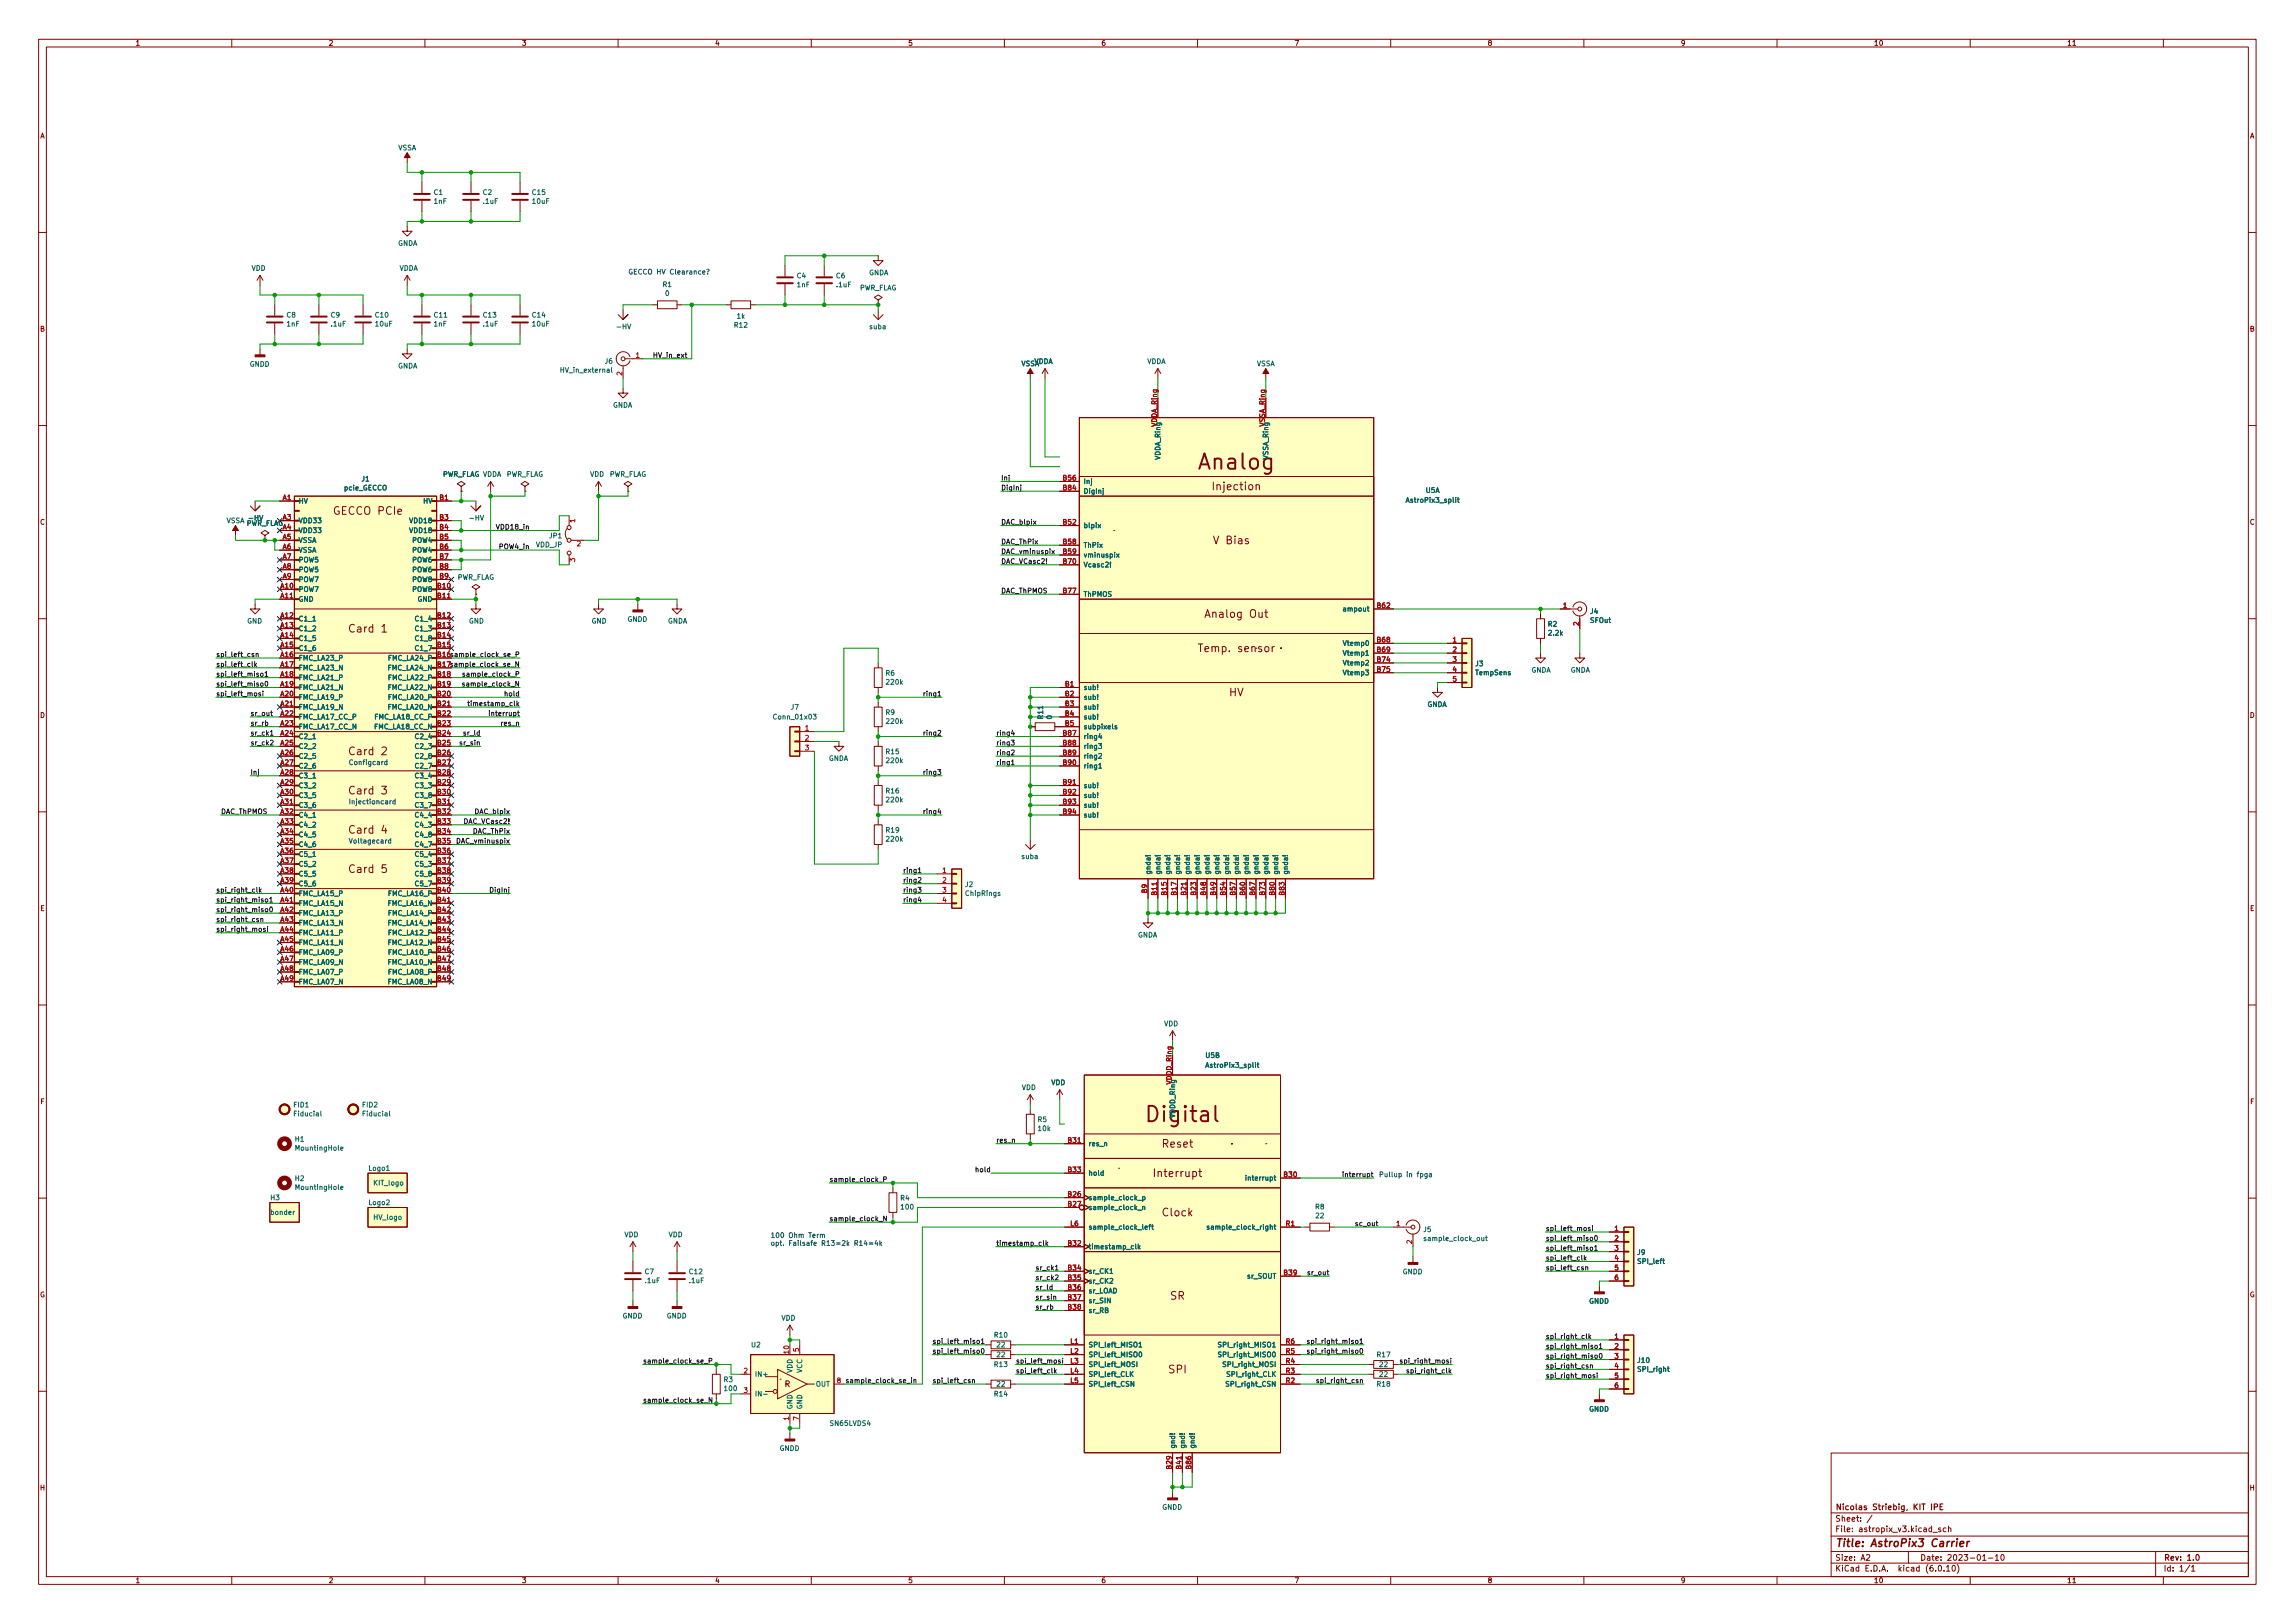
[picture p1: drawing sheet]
<svg xmlns="http://www.w3.org/2000/svg" width="594mm" height="420mm" viewBox="0 0 594 420" stroke-linecap="round" stroke-linejoin="round" font-family="sans-serif">
<defs><g id="words">
<g font-size="5.6" fill="#840000">
<text x="310.6" y="121.5">Analog</text>
<text x="297.6" y="290.5">Digital</text>
</g>
<g font-size="2.8" fill="#840000">
<text x="314.3" y="126.9">Injection</text>
<text x="86.6" y="133.3">GECCO PCIe</text>
<text x="314.5" y="140.9">V Bias</text>
<text x="312.5" y="159.9">Analog Out</text>
<text x="90.9" y="163.7">Card 1</text>
<text x="311" y="168.8">Temp. sensor</text>
<text x="318.1" y="180.2">HV</text>
<text x="90.9" y="195.5">Card 2</text>
<text x="90.9" y="205.6">Card 3</text>
<text x="90.9" y="215.8">Card 4</text>
<text x="90.9" y="226">Card 5</text>
<text x="301" y="297.1">Reset</text>
<text x="299.1" y="304.7">Interrupt</text>
<text x="301" y="314.9">Clock</text>
<text x="302.9" y="336.5">SR</text>
<text x="302.5" y="355.5">SPI</text>
<text x="475" y="400.5">Title: AstroPix3 Carrier</text>
</g>
<g font-size="2.1" fill="#840000">
<text x="203.1" y="359.1">R</text>
<text x="475" y="393.9">Sheet: /</text>
<text x="475" y="390.9">Nicolas Striebig, KIT IPE</text>
<text x="475" y="396.6">File: astropix_v3.kicad_sch</text>
<text x="475" y="406.8">KiCad E.D.A. kicad (6.0.10)</text>
<text x="475" y="404">Size: A2</text>
<text x="497" y="404">Date: 2023-01-10</text>
<text x="560" y="404">Rev: 1.0</text>
<text x="560" y="406.8">Id: 1/1</text>
</g>
<g font-size="1.8" fill="#840000">
<text x="35" y="11.8">1</text>
<text x="85" y="11.8">2</text>
<text x="135" y="11.8">3</text>
<text x="185" y="11.8">4</text>
<text x="235" y="11.8">5</text>
<text x="285" y="11.8">6</text>
<text x="335" y="11.8">7</text>
<text x="385" y="11.8">8</text>
<text x="435" y="11.8">9</text>
<text x="485" y="11.8">10</text>
<text x="535" y="11.8">11</text>
<text x="10.3" y="35.8">A</text>
<text x="582.4" y="35.8">A</text>
<text x="10.3" y="85.8">B</text>
<text x="582.4" y="85.8">B</text>
<text x="10.3" y="135.8">C</text>
<text x="582.4" y="135.8">C</text>
<text x="10.3" y="185.8">D</text>
<text x="582.4" y="185.8">D</text>
<text x="10.4" y="235.8">E</text>
<text x="582.4" y="235.8">E</text>
<text x="10.4" y="285.8">F</text>
<text x="582.5" y="285.8">F</text>
<text x="10.3" y="335.8">G</text>
<text x="582.3" y="335.8">G</text>
<text x="10.3" y="385.8">H</text>
<text x="582.4" y="385.8">H</text>
<text x="35" y="409.8">1</text>
<text x="85" y="409.8">2</text>
<text x="135" y="409.8">3</text>
<text x="185" y="409.8">4</text>
<text x="235" y="409.8">5</text>
<text x="285" y="409.8">6</text>
<text x="335" y="409.8">7</text>
<text x="385" y="409.8">8</text>
<text x="435" y="409.8">9</text>
<text x="485" y="409.8">10</text>
<text x="535" y="409.8">11</text>
</g>
<g font-size="1.8" fill="#006464">
<text x="103" y="38.9">VSSA</text>
<text x="112.3" y="50.4">C1</text>
<text x="112.4" y="52.7">1nF</text>
<text x="125" y="50.4">C2</text>
<text x="125.1" y="52.7">.1uF</text>
<text x="137.8" y="50.4">C15</text>
<text x="137.9" y="52.7">10uF</text>
<text x="102.9" y="63.6">GNDA</text>
<text x="65.1" y="70.1">VDD</text>
<text x="103.3" y="70.1">VDDA</text>
<text x="224.9" y="71.2">GNDA</text>
<text x="171.6" y="74.3">R1</text>
<text x="172.2" y="76.6">0</text>
<text x="206.3" y="72">C4</text>
<text x="206.4" y="74.3">1nF</text>
<text x="216.5" y="72">C6</text>
<text x="216.6" y="74.3">.1uF</text>
<text x="222.4" y="75.2">PWR_FLAG</text>
<text x="74.2" y="82.2">C8</text>
<text x="85.7" y="82.2">C9</text>
<text x="97.2" y="82.2">C10</text>
<text x="112.4" y="82.2">C11</text>
<text x="125.1" y="82.2">C13</text>
<text x="137.8" y="82.2">C14</text>
<text x="190.8" y="82.5">1k</text>
<text x="74.3" y="84.5">1nF</text>
<text x="85.8" y="84.5">.1uF</text>
<text x="97.2" y="84.5">10uF</text>
<text x="112.4" y="84.5">1nF</text>
<text x="125.1" y="84.5">.1uF</text>
<text x="137.9" y="84.5">10uF</text>
<text x="159.9" y="85.2">-HV</text>
<text x="190.1" y="84.8">R12</text>
<text x="225.1" y="85.2">suba</text>
<text x="64.6" y="94.9">GNDD</text>
<text x="102.9" y="95.4">GNDA</text>
<text x="156.6" y="94.1">J6</text>
<text x="264.3" y="94.8">VSSA</text>
<text x="267.6" y="94.2">VDDA</text>
<text x="296.8" y="94.2">VDDA</text>
<text x="325.3" y="94.8">VSSA</text>
<text x="145.4" y="96.5">HV_in_external</text>
<text x="158.6" y="105.5">GNDA</text>
<text x="300.4" y="119.1" transform="rotate(-90 300.4 119.1)">VDDA_Ring</text>
<text x="328.3" y="118.9" transform="rotate(-90 328.3 118.9)">VSSA_Ring</text>
<text x="93.6" y="124.6">J1</text>
<text x="114.4" y="123.4">PWR_FLAG VDDA PWR_FLAG</text>
<text x="114.4" y="123.4">PWR_FLAG</text>
<text x="152.7" y="123.4">VDD PWR_FLAG</text>
<text x="280.4" y="125.3">Inj</text>
<text x="77.2" y="130.3">HV</text>
<text x="89.1" y="126.9">pcie_GECCO</text>
<text x="109.6" y="130.3">HV</text>
<text x="280.4" y="127.8">DigInj</text>
<text x="364.4" y="130.1">AstroPix3_split</text>
<text x="369.1" y="127.6">U5A</text>
<text x="58.6" y="135.4">VSSA</text>
<text x="63.6" y="136.1">PWR_FLAG</text>
<text x="64.6" y="134.7">-HV</text>
<text x="77.2" y="135.4">VDD33</text>
<text x="77.2" y="138">VDD33</text>
<text x="106.3" y="135.4">VDD18</text>
<text x="106.3" y="138">VDD18</text>
<text x="121.8" y="134.7">-HV</text>
<text x="280.4" y="136.7">blpix</text>
<text x="77.2" y="140.5">VSSA</text>
<text x="77.2" y="143">VSSA</text>
<text x="106.8" y="140.5">POW4</text>
<text x="106.8" y="143">POW4</text>
<text x="138.7" y="141.6">VDD_JP</text>
<text x="142.2" y="139.3">JP1</text>
<text x="280.4" y="141.8">ThPix</text>
<text x="77.2" y="145.6">POW5</text>
<text x="77.2" y="148.1">POW5</text>
<text x="106.8" y="145.6">POW6</text>
<text x="106.8" y="148.1">POW6</text>
<text x="280.4" y="144.3">vminuspix</text>
<text x="280.4" y="146.9">Vcasc2!</text>
<text x="77.2" y="153.2">POW7</text>
<text x="77.2" y="155.7">GND</text>
<text x="77.2" y="150.7">POW7</text>
<text x="106.8" y="153.2">POW8</text>
<text x="106.8" y="150.7">POW8</text>
<text x="108.1" y="155.7">GND</text>
<text x="118.2" y="150.1">PWR_FLAG</text>
<text x="280.4" y="154.5">ThPMOS</text>
<text x="63.9" y="161.4">GND</text>
<text x="77.2" y="160.8">C1_1</text>
<text x="107.8" y="160.8">C1_4</text>
<text x="121.4" y="161.4">GND</text>
<text x="153.1" y="161.4">GND</text>
<text x="162.4" y="161">GNDD</text>
<text x="172.8" y="161.4">GNDA</text>
<text x="348.2" y="158.3">ampout</text>
<text x="411.7" y="161.2">SFOut</text>
<text x="411.7" y="158.9">J4</text>
<text x="77.2" y="163.4">C1_2</text>
<text x="77.2" y="165.9">C1_5</text>
<text x="107.8" y="163.4">C1_3</text>
<text x="107.8" y="165.9">C1_8</text>
<text x="348.2" y="167.2">Vtemp0</text>
<text x="400.7" y="162.2">R2</text>
<text x="400.9" y="164.5">2.2k</text>
<text x="77.2" y="168.4">C1_6</text>
<text x="77.2" y="171">FMC_LA23_P</text>
<text x="77.2" y="173.5">FMC_LA23_N</text>
<text x="100.6" y="173.5">FMC_LA24_N</text>
<text x="100.7" y="171">FMC_LA24_P</text>
<text x="107.8" y="168.4">C1_7</text>
<text x="348.2" y="169.7">Vtemp1</text>
<text x="348.2" y="172.3">Vtemp2</text>
<text x="381.9" y="172.5">J3</text>
<text x="77.2" y="176.1">FMC_LA21_P</text>
<text x="77.2" y="178.6">FMC_LA21_N</text>
<text x="100.6" y="178.6">FMC_LA22_N</text>
<text x="100.7" y="176.1">FMC_LA22_P</text>
<text x="229.3" y="174.9">R6</text>
<text x="229.5" y="177.2">220k</text>
<text x="280.4" y="178.6">sub!</text>
<text x="348.2" y="174.8">Vtemp3</text>
<text x="382.1" y="174.8">TempSens</text>
<text x="396.3" y="174.1">GNDA</text>
<text x="406.5" y="174.1">GNDA</text>
<text x="77.2" y="181.1">FMC_LA19_P</text>
<text x="77.2" y="183.7">FMC_LA19_N</text>
<text x="100.6" y="183.7">FMC_LA20_N</text>
<text x="100.7" y="181.1">FMC_LA20_P</text>
<text x="204.8" y="183.7">J7</text>
<text x="229.3" y="185.1">R9</text>
<text x="280.4" y="181.1">sub!</text>
<text x="280.4" y="183.7">sub!</text>
<text x="369.4" y="183">GNDA</text>
<text x="77.2" y="186.2">FMC_LA17_CC_P</text>
<text x="77.2" y="188.8">FMC_LA17_CC_N</text>
<text x="77.2" y="191.3">C2_1</text>
<text x="97.1" y="188.8">FMC_LA18_CC_N</text>
<text x="97.2" y="186.2">FMC_LA18_CC_P</text>
<text x="107.8" y="191.3">C2_4</text>
<text x="200.5" y="186.2">Conn_01x03</text>
<text x="229.5" y="187.4">220k</text>
<text x="270" y="186" transform="rotate(-90 270 186)">R11</text>
<text x="272.3" y="186.2" transform="rotate(-90 272.3 186.2)">0</text>
<text x="280.4" y="186.2">sub!</text>
<text x="280.4" y="188.8">subpixels</text>
<text x="280.4" y="191.3">ring4</text>
<text x="77.2" y="193.8">C2_2</text>
<text x="77.2" y="196.4">C2_5</text>
<text x="107.8" y="193.8">C2_3</text>
<text x="107.8" y="196.4">C2_8</text>
<text x="214.4" y="197">GNDA</text>
<text x="229.4" y="195.2">R15</text>
<text x="229.5" y="197.5">220k</text>
<text x="280.4" y="193.8">ring3</text>
<text x="280.4" y="196.4">ring2</text>
<text x="77.2" y="198.9">C2_6</text>
<text x="77.2" y="201.5">C3_1</text>
<text x="107.8" y="198.9">C2_7</text>
<text x="107.8" y="201.5">C3_4</text>
<text x="280.4" y="198.9">ring1</text>
<text x="77.2" y="204">C3_2</text>
<text x="77.2" y="206.5">C3_5</text>
<text x="77.2" y="209.1">C3_6</text>
<text x="107.8" y="204">C3_3</text>
<text x="107.8" y="206.5">C3_8</text>
<text x="107.8" y="209.1">C3_7</text>
<text x="229.4" y="205.4">R16</text>
<text x="229.5" y="207.7">220k</text>
<text x="280.4" y="204">sub!</text>
<text x="280.4" y="206.5">sub!</text>
<text x="280.4" y="209.1">sub!</text>
<text x="77.2" y="211.6">C4_1</text>
<text x="77.2" y="214.2">C4_2</text>
<text x="107.8" y="211.6">C4_4</text>
<text x="107.8" y="214.2">C4_3</text>
<text x="229.4" y="215.5">R19</text>
<text x="280.4" y="211.6">sub!</text>
<text x="77.2" y="216.7">C4_5</text>
<text x="77.2" y="219.2">C4_6</text>
<text x="77.2" y="221.8">C5_1</text>
<text x="107.8" y="216.7">C4_8</text>
<text x="107.8" y="219.2">C4_7</text>
<text x="107.8" y="221.8">C5_4</text>
<text x="229.5" y="217.8">220k</text>
<text x="77.2" y="224.3">C5_2</text>
<text x="77.2" y="226.9">C5_5</text>
<text x="107.8" y="224.3">C5_3</text>
<text x="107.8" y="226.9">C5_8</text>
<text x="264.5" y="222.4">suba</text>
<text x="297.8" y="226.5" transform="rotate(-90 297.8 226.5)">gnda!</text>
<text x="300.4" y="226.5" transform="rotate(-90 300.4 226.5)">gnda!</text>
<text x="302.9" y="226.5" transform="rotate(-90 302.9 226.5)">gnda!</text>
<text x="305.4" y="226.5" transform="rotate(-90 305.4 226.5)">gnda!</text>
<text x="308" y="226.5" transform="rotate(-90 308 226.5)">gnda!</text>
<text x="310.5" y="226.5" transform="rotate(-90 310.5 226.5)">gnda!</text>
<text x="313.1" y="226.5" transform="rotate(-90 313.1 226.5)">gnda!</text>
<text x="315.6" y="226.5" transform="rotate(-90 315.6 226.5)">gnda!</text>
<text x="318.1" y="226.5" transform="rotate(-90 318.1 226.5)">gnda!</text>
<text x="320.7" y="226.5" transform="rotate(-90 320.7 226.5)">gnda!</text>
<text x="323.2" y="226.5" transform="rotate(-90 323.2 226.5)">gnda!</text>
<text x="325.8" y="226.5" transform="rotate(-90 325.8 226.5)">gnda!</text>
<text x="328.3" y="226.5" transform="rotate(-90 328.3 226.5)">gnda!</text>
<text x="330.8" y="226.5" transform="rotate(-90 330.8 226.5)">gnda!</text>
<text x="333.4" y="226.5" transform="rotate(-90 333.4 226.5)">gnda!</text>
<text x="77.2" y="229.4">C5_6</text>
<text x="77.2" y="231.9">FMC_LA15_P</text>
<text x="100.7" y="231.9">FMC_LA16_P</text>
<text x="107.8" y="229.4">C5_7</text>
<text x="249.9" y="229.6">J2</text>
<text x="250" y="231.9">ChipRings</text>
<text x="77.2" y="234.5">FMC_LA15_N</text>
<text x="77.2" y="237">FMC_LA13_P</text>
<text x="77.2" y="239.6">FMC_LA13_N</text>
<text x="100.6" y="234.5">FMC_LA16_N</text>
<text x="100.6" y="239.6">FMC_LA14_N</text>
<text x="100.7" y="237">FMC_LA14_P</text>
<text x="77.2" y="242.1">FMC_LA11_P</text>
<text x="77.2" y="244.6">FMC_LA11_N</text>
<text x="100.6" y="244.6">FMC_LA12_N</text>
<text x="100.7" y="242.1">FMC_LA12_P</text>
<text x="294.4" y="242.7">GNDA</text>
<text x="77.2" y="247.2">FMC_LA09_P</text>
<text x="77.2" y="249.7">FMC_LA09_N</text>
<text x="100.6" y="249.7">FMC_LA10_N</text>
<text x="100.7" y="247.2">FMC_LA10_P</text>
<text x="77.2" y="252.3">FMC_LA07_P</text>
<text x="77.2" y="254.8">FMC_LA07_N</text>
<text x="100.6" y="254.8">FMC_LA08_N</text>
<text x="100.7" y="252.3">FMC_LA08_P</text>
<text x="301.3" y="265.7">VDD</text>
<text x="312.1" y="273.9">U5B</text>
<text x="272.1" y="280.9">VDD</text>
<text x="312.6" y="276.4">AstroPix3_split</text>
<text x="76.1" y="286.7">FID1</text>
<text x="93.8" y="286.7">FID2</text>
<text x="264.5" y="282.2">VDD</text>
<text x="76.3" y="289">Fiducial</text>
<text x="94.1" y="289">Fiducial</text>
<text x="268.7" y="290.5">R5</text>
<text x="268.8" y="292.8">10k</text>
<text x="304.2" y="289.2" transform="rotate(-90 304.2 289.2)">VDDD_Ring</text>
<text x="76.4" y="295.5">H1</text>
<text x="76.8" y="297.9">MountingHole</text>
<text x="281.7" y="296.7">res_n</text>
<text x="76.4" y="305.7">H2</text>
<text x="95.5" y="303.1">Logo1</text>
<text x="281.7" y="304.3">hold</text>
<text x="323.2" y="305.6">interrupt</text>
<text x="70.1" y="310.7">H3</text>
<text x="76.8" y="308">MountingHole</text>
<text x="95.5" y="312">Logo2</text>
<text x="96.8" y="306.9">KIT_logo</text>
<text x="233.1" y="310.8">R4</text>
<text x="281.7" y="310.7">sample_clock_p</text>
<text x="70.2" y="314.5">bonder</text>
<text x="96.8" y="315.8">HV_logo</text>
<text x="233.3" y="313.1">100</text>
<text x="281.7" y="313.2">sample_clock_n</text>
<text x="340.5" y="313">R8</text>
<text x="340.6" y="315.4">22</text>
<text x="161.6" y="320.3">VDD</text>
<text x="173" y="320.3">VDD</text>
<text x="281.7" y="323.4">timestamp_clk</text>
<text x="281.7" y="318.3">sample_clock_left</text>
<text x="313.9" y="318.3">sample_clock_right</text>
<text x="368.5" y="318.9">J5</text>
<text x="369.1" y="321.3">sample_clock_out</text>
<text x="166.9" y="329.8">C7</text>
<text x="178.5" y="329.8">C12</text>
<text x="281.7" y="329.7">sr_CK1</text>
<text x="363.1" y="329.9">GNDD</text>
<text x="423.9" y="324.9">J9</text>
<text x="424.1" y="327.2">SPI_left</text>
<text x="167" y="332.1">.1uF</text>
<text x="178.5" y="332.1">.1uF</text>
<text x="281.7" y="332.3">sr_CK2</text>
<text x="281.7" y="334.8">sr_LOAD</text>
<text x="322.9" y="331">sr_SOUT</text>
<text x="161.1" y="341.3">GNDD</text>
<text x="172.6" y="341.3">GNDD</text>
<text x="202.2" y="341.9">VDD</text>
<text x="281.7" y="337.4">sr_SIN</text>
<text x="281.7" y="339.9">sr_RB</text>
<text x="411.3" y="337.5">GNDD</text>
<text x="257.5" y="346.2">R10</text>
<text x="194.5" y="348.8">U2</text>
<text x="257.5" y="353.9">R13</text>
<text x="258.1" y="348.8">22</text>
<text x="258.1" y="351.3">22</text>
<text x="281.7" y="348.8">SPI_left_MISO1</text>
<text x="281.7" y="351.3">SPI_left_MISO0</text>
<text x="281.7" y="353.9">SPI_left_MOSI</text>
<text x="316.2" y="351.3">SPI_right_MISO0</text>
<text x="316.2" y="348.8">SPI_right_MISO1</text>
<text x="317.2" y="353.9">SPI_right_MOSI</text>
<text x="356.5" y="351.3">R17</text>
<text x="357.2" y="353.9">22</text>
<text x="424" y="352.8">J10</text>
<text x="187.4" y="357.8">R3</text>
<text x="195.3" y="356.4">IN+</text>
<text x="205.1" y="355.4" transform="rotate(-90 205.1 355.4)">VDD</text>
<text x="207.6" y="355.4" transform="rotate(-90 207.6 355.4)">VCC</text>
<text x="211.2" y="358.9">OUT</text>
<text x="258.1" y="358.9">22</text>
<text x="281.7" y="356.4">SPI_left_CLK</text>
<text x="281.7" y="358.9">SPI_left_CSN</text>
<text x="318" y="358.9">SPI_right_CSN</text>
<text x="318.1" y="356.4">SPI_right_CLK</text>
<text x="356.5" y="358.9">R18</text>
<text x="357.2" y="356.4">22</text>
<text x="424.1" y="355.1">SPI_right</text>
<text x="187.6" y="360.1">100</text>
<text x="195.3" y="361.5">IN-</text>
<text x="205.1" y="364.9" transform="rotate(-90 205.1 364.9)">GND</text>
<text x="207.6" y="364.9" transform="rotate(-90 207.6 364.9)">GND</text>
<text x="257.5" y="361.5">R14</text>
<text x="411.3" y="365.4">GNDD</text>
<text x="215" y="369.1">SN65LVDS4</text>
<text x="201.8" y="375.6">GNDD</text>
<text x="304.2" y="375.1" transform="rotate(-90 304.2 375.1)">gnd!</text>
<text x="306.7" y="375.1" transform="rotate(-90 306.7 375.1)">gnd!</text>
<text x="309.2" y="375.1" transform="rotate(-90 309.2 375.1)">gnd!</text>
<text x="300.8" y="390.8">GNDD</text>
</g>
<g font-size="1.8" fill="#0000c2">
<text x="162.6" y="71">GECCO HV Clearance?</text>
<text x="90.2" y="198">Configcard</text>
<text x="90.2" y="208.2">Injectioncard</text>
<text x="90.2" y="218.3">Voltagecard</text>
<text x="356.9" y="304.7">Pullup in fpga</text>
<text x="199.4" y="320.4">100 Ohm Term</text>
<text x="199.4" y="322.5">opt. Failsafe R13=2k R14=4k</text>
</g>
<g font-size="1.8" fill="#a90000">
<text x="164.6" y="92.6">1</text>
<text x="161" y="97.2" transform="rotate(-90 161 97.2)">2</text>
<text x="299.5" y="110.5" transform="rotate(-90 299.5 110.5)">VDDA_Ring</text>
<text x="327.4" y="110.4" transform="rotate(-90 327.4 110.4)">VSSA_Ring</text>
<text x="275.2" y="124.4">B56</text>
<text x="73.2" y="129.5">A1</text>
<text x="113.8" y="129.5">B1</text>
<text x="275.2" y="126.9">B84</text>
<text x="73.2" y="134.5">A3</text>
<text x="73.2" y="137.1">A4</text>
<text x="113.8" y="134.5">B3</text>
<text x="113.8" y="137.1">B4</text>
<text x="148.8" y="135.3" transform="rotate(-90 148.8 135.3)">1</text>
<text x="275.2" y="135.8">B52</text>
<text x="73.2" y="139.6">A5</text>
<text x="73.2" y="142.2">A6</text>
<text x="113.8" y="139.6">B5</text>
<text x="113.8" y="142.2">B6</text>
<text x="149.4" y="141.4">2</text>
<text x="275.2" y="140.9">B58</text>
<text x="275.2" y="143.4">B59</text>
<text x="73.2" y="144.7">A7</text>
<text x="73.2" y="147.2">A8</text>
<text x="73.2" y="149.8">A9</text>
<text x="113.8" y="144.7">B7</text>
<text x="113.8" y="147.2">B8</text>
<text x="113.8" y="149.8">B9</text>
<text x="148.8" y="145.4" transform="rotate(-90 148.8 145.4)">3</text>
<text x="275.2" y="146">B70</text>
<text x="72.7" y="152.3">A10</text>
<text x="72.7" y="154.9">A11</text>
<text x="113.3" y="152.3">B10</text>
<text x="113.3" y="154.9">B11</text>
<text x="275.2" y="153.6">B77</text>
<text x="72.7" y="159.9">A12</text>
<text x="113.3" y="159.9">B12</text>
<text x="356.5" y="157.4">B62</text>
<text x="404.6" y="157.4">1</text>
<text x="408.7" y="162" transform="rotate(-90 408.7 162)">2</text>
<text x="72.7" y="162.5">A13</text>
<text x="72.7" y="165">A14</text>
<text x="72.7" y="167.6">A15</text>
<text x="113.3" y="162.5">B13</text>
<text x="113.3" y="165">B14</text>
<text x="113.3" y="167.6">B15</text>
<text x="356.5" y="166.3">B68</text>
<text x="376.1" y="166.3">1</text>
<text x="72.7" y="170.1">A16</text>
<text x="72.7" y="172.6">A17</text>
<text x="113.3" y="170.1">B16</text>
<text x="113.3" y="172.6">B17</text>
<text x="356.5" y="168.8">B69</text>
<text x="356.5" y="171.4">B74</text>
<text x="356.5" y="173.9">B75</text>
<text x="376.1" y="168.8">2</text>
<text x="376.1" y="171.4">3</text>
<text x="376.1" y="173.9">4</text>
<text x="72.7" y="175.2">A18</text>
<text x="72.7" y="177.7">A19</text>
<text x="113.3" y="175.2">B18</text>
<text x="113.3" y="177.7">B19</text>
<text x="275.7" y="177.7">B1</text>
<text x="376.1" y="176.4">5</text>
<text x="72.7" y="180.3">A20</text>
<text x="72.7" y="182.8">A21</text>
<text x="72.7" y="185.3">A22</text>
<text x="113.3" y="180.3">B20</text>
<text x="113.3" y="182.8">B21</text>
<text x="113.3" y="185.3">B22</text>
<text x="275.7" y="180.3">B2</text>
<text x="275.7" y="182.8">B3</text>
<text x="275.7" y="185.3">B4</text>
<text x="72.7" y="187.9">A23</text>
<text x="72.7" y="190.4">A24</text>
<text x="113.3" y="187.9">B23</text>
<text x="113.3" y="190.4">B24</text>
<text x="208.4" y="189.1">1</text>
<text x="208.4" y="191.7">2</text>
<text x="275.2" y="190.4">B87</text>
<text x="275.7" y="187.9">B5</text>
<text x="72.7" y="193">A25</text>
<text x="72.7" y="195.5">A26</text>
<text x="113.3" y="193">B25</text>
<text x="113.3" y="195.5">B26</text>
<text x="208.4" y="194.2">3</text>
<text x="275.2" y="193">B88</text>
<text x="275.2" y="195.5">B89</text>
<text x="72.7" y="198">A27</text>
<text x="72.7" y="200.6">A28</text>
<text x="72.7" y="203.1">A29</text>
<text x="113.3" y="198">B27</text>
<text x="113.3" y="200.6">B28</text>
<text x="113.3" y="203.1">B29</text>
<text x="275.2" y="198">B90</text>
<text x="275.2" y="203.1">B91</text>
<text x="72.7" y="205.7">A30</text>
<text x="72.7" y="208.2">A31</text>
<text x="113.3" y="205.7">B30</text>
<text x="113.3" y="208.2">B31</text>
<text x="275.2" y="205.7">B92</text>
<text x="275.2" y="208.2">B93</text>
<text x="72.7" y="210.7">A32</text>
<text x="72.7" y="213.3">A33</text>
<text x="72.7" y="215.8">A34</text>
<text x="113.3" y="210.7">B32</text>
<text x="113.3" y="213.3">B33</text>
<text x="113.3" y="215.8">B34</text>
<text x="275.2" y="210.7">B94</text>
<text x="72.7" y="218.4">A35</text>
<text x="72.7" y="220.9">A36</text>
<text x="113.3" y="218.4">B35</text>
<text x="113.3" y="220.9">B36</text>
<text x="72.7" y="223.4">A37</text>
<text x="72.7" y="226">A38</text>
<text x="113.3" y="223.4">B37</text>
<text x="113.3" y="226">B38</text>
<text x="244" y="226">1</text>
<text x="72.7" y="228.5">A39</text>
<text x="72.7" y="231.1">A40</text>
<text x="72.7" y="233.6">A41</text>
<text x="113.3" y="228.5">B39</text>
<text x="113.3" y="231.1">B40</text>
<text x="113.3" y="233.6">B41</text>
<text x="244" y="228.5">2</text>
<text x="244" y="231.1">3</text>
<text x="244" y="233.6">4</text>
<text x="296.9" y="231.2" transform="rotate(-90 296.9 231.2)">B9</text>
<text x="299.5" y="231.7" transform="rotate(-90 299.5 231.7)">B11</text>
<text x="302" y="231.7" transform="rotate(-90 302 231.7)">B15</text>
<text x="304.5" y="231.7" transform="rotate(-90 304.5 231.7)">B17</text>
<text x="307.1" y="231.7" transform="rotate(-90 307.1 231.7)">B21</text>
<text x="309.6" y="231.7" transform="rotate(-90 309.6 231.7)">B23</text>
<text x="312.2" y="231.7" transform="rotate(-90 312.2 231.7)">B48</text>
<text x="314.7" y="231.7" transform="rotate(-90 314.7 231.7)">B49</text>
<text x="317.2" y="231.7" transform="rotate(-90 317.2 231.7)">B54</text>
<text x="319.8" y="231.7" transform="rotate(-90 319.8 231.7)">B57</text>
<text x="322.3" y="231.7" transform="rotate(-90 322.3 231.7)">B60</text>
<text x="324.9" y="231.7" transform="rotate(-90 324.9 231.7)">B67</text>
<text x="327.4" y="231.7" transform="rotate(-90 327.4 231.7)">B73</text>
<text x="329.9" y="231.7" transform="rotate(-90 329.9 231.7)">B80</text>
<text x="332.5" y="231.7" transform="rotate(-90 332.5 231.7)">B83</text>
<text x="72.7" y="236.1">A42</text>
<text x="72.7" y="238.7">A43</text>
<text x="113.3" y="236.1">B42</text>
<text x="113.3" y="238.7">B43</text>
<text x="72.7" y="241.2">A44</text>
<text x="72.7" y="243.8">A45</text>
<text x="113.3" y="241.2">B44</text>
<text x="113.3" y="243.8">B45</text>
<text x="72.7" y="246.3">A46</text>
<text x="72.7" y="248.8">A47</text>
<text x="72.7" y="251.4">A48</text>
<text x="113.3" y="246.3">B46</text>
<text x="113.3" y="248.8">B47</text>
<text x="113.3" y="251.4">B48</text>
<text x="72.7" y="253.9">A49</text>
<text x="113.3" y="253.9">B49</text>
<text x="303.3" y="280.7" transform="rotate(-90 303.3 280.7)">VDDD_Ring</text>
<text x="276.5" y="295.8">B31</text>
<text x="276.5" y="303.4">B33</text>
<text x="332.4" y="304.7">B30</text>
<text x="276.5" y="309.8">B26</text>
<text x="276.5" y="312.3">B27</text>
<text x="277.1" y="317.4">L6</text>
<text x="332.9" y="317.4">R1</text>
<text x="361.5" y="317.4">1</text>
<text x="276.5" y="322.5">B32</text>
<text x="365.5" y="322" transform="rotate(-90 365.5 322)">2</text>
<text x="418" y="318.7">1</text>
<text x="418" y="321.2">2</text>
<text x="418" y="323.8">3</text>
<text x="276.5" y="328.8">B34</text>
<text x="418" y="326.3">4</text>
<text x="418" y="328.8">5</text>
<text x="276.5" y="331.4">B35</text>
<text x="276.5" y="333.9">B36</text>
<text x="332.4" y="330.1">B39</text>
<text x="418" y="331.4">6</text>
<text x="276.5" y="336.5">B37</text>
<text x="276.5" y="339">B38</text>
<text x="277.1" y="347.9">L1</text>
<text x="332.9" y="347.9">R6</text>
<text x="418" y="346.6">1</text>
<text x="204.2" y="350.4" transform="rotate(-90 204.2 350.4)">10</text>
<text x="206.8" y="349.9" transform="rotate(-90 206.8 349.9)">5</text>
<text x="277.1" y="350.4">L2</text>
<text x="277.1" y="353">L3</text>
<text x="332.9" y="353">R4</text>
<text x="332.9" y="350.4">R5</text>
<text x="418" y="349.2">2</text>
<text x="418" y="351.7">3</text>
<text x="192.5" y="355.5">2</text>
<text x="216.7" y="358.1">8</text>
<text x="277.1" y="355.5">L4</text>
<text x="277.1" y="358.1">L5</text>
<text x="332.9" y="358.1">R2</text>
<text x="332.9" y="355.5">R3</text>
<text x="418" y="354.2">4</text>
<text x="418" y="356.8">5</text>
<text x="418" y="359.3">6</text>
<text x="192.5" y="360.6">3</text>
<text x="204.2" y="367.7" transform="rotate(-90 204.2 367.7)">1</text>
<text x="206.8" y="367.7" transform="rotate(-90 206.8 367.7)">7</text>
<text x="303.3" y="380.3" transform="rotate(-90 303.3 380.3)">B29</text>
<text x="305.8" y="380.3" transform="rotate(-90 305.8 380.3)">B41</text>
<text x="308.4" y="380.3" transform="rotate(-90 308.4 380.3)">B86</text>
</g>
<g font-size="1.8" fill="#0f0f0f">
<text x="168.9" y="92.6">HV_in_ext</text>
<text x="259.1" y="124.4">Inj</text>
<text x="259.1" y="126.9">DigInj</text>
<text x="128.9" y="137.1">VDD18_in</text>
<text x="259.1" y="135.8">DAC_blpix</text>
<text x="129.4" y="142.1">POW4_in</text>
<text x="259.1" y="140.9">DAC_ThPix</text>
<text x="259.1" y="143.4">DAC_vminuspix</text>
<text x="259.1" y="146">DAC_VCasc2!</text>
<text x="259.1" y="153.6">DAC_ThPMOS</text>
<text x="55.9" y="170.1">spi_left_csn</text>
<text x="55.9" y="172.6">spi_left_clk</text>
<text x="117.8" y="172.6">sample_clock_se_N</text>
<text x="117.9" y="170.1">sample_clock_se_P</text>
<text x="55.9" y="177.7">spi_left_miso0</text>
<text x="55.9" y="175.2">spi_left_miso1</text>
<text x="120.8" y="177.7">sample_clock_N</text>
<text x="120.9" y="175.2">sample_clock_P</text>
<text x="55.9" y="180.2">spi_left_mosi</text>
<text x="64.8" y="185.3">sr_out</text>
<text x="122.3" y="182.8">timestamp_clk</text>
<text x="127.3" y="185.3">interrupt</text>
<text x="130.9" y="180.2">hold</text>
<text x="239.5" y="180.2">ring1</text>
<text x="64.8" y="187.9">sr_rb</text>
<text x="64.8" y="190.4">sr_ck1</text>
<text x="120.2" y="190.4">sr_ld</text>
<text x="129.9" y="187.9">res_n</text>
<text x="239.5" y="190.4">ring2</text>
<text x="257.8" y="190.4">ring4</text>
<text x="64.8" y="192.9">sr_ck2</text>
<text x="119.2" y="192.9">sr_sin</text>
<text x="257.8" y="195.5">ring2</text>
<text x="257.8" y="192.9">ring3</text>
<text x="64.8" y="200.6">Inj</text>
<text x="239.5" y="200.6">ring3</text>
<text x="257.8" y="198">ring1</text>
<text x="57.1" y="210.7">DAC_ThPMOS</text>
<text x="120.3" y="213.3">DAC_VCasc2!</text>
<text x="122.4" y="215.8">DAC_ThPix</text>
<text x="123.1" y="210.7">DAC_blpix</text>
<text x="239.5" y="210.7">ring4</text>
<text x="118.5" y="218.3">DAC_vminuspix</text>
<text x="233.7" y="226">ring1</text>
<text x="55.9" y="233.6">spi_right_miso1</text>
<text x="55.9" y="231">spi_right_clk</text>
<text x="127.2" y="231">DigInj</text>
<text x="233.7" y="228.5">ring2</text>
<text x="233.7" y="233.6">ring4</text>
<text x="233.7" y="231">ring3</text>
<text x="55.9" y="238.7">spi_right_csn</text>
<text x="55.9" y="236.1">spi_right_miso0</text>
<text x="55.9" y="241.2">spi_right_mosi</text>
<text x="257.8" y="295.8">res_n</text>
<text x="214.6" y="306">sample_clock_P</text>
<text x="252.8" y="303.4">hold</text>
<text x="348.3" y="304.7">interrupt</text>
<text x="214.6" y="316.1">sample_clock_N</text>
<text x="351.2" y="317.4">sc_out</text>
<text x="257.8" y="322.5">timestamp_clk</text>
<text x="400" y="321.2">spi_left_miso0</text>
<text x="400" y="318.7">spi_left_mosi</text>
<text x="400" y="323.8">spi_left_miso1</text>
<text x="268" y="328.8">sr_ck1</text>
<text x="400" y="326.3">spi_left_clk</text>
<text x="400" y="328.8">spi_left_csn</text>
<text x="268" y="333.9">sr_ld</text>
<text x="268" y="331.4">sr_ck2</text>
<text x="338.8" y="330.1">sr_out</text>
<text x="268" y="336.5">sr_sin</text>
<text x="268" y="339">sr_rb</text>
<text x="241.3" y="347.9">spi_left_miso1</text>
<text x="339.5" y="347.9">spi_right_miso1</text>
<text x="400" y="346.6">spi_right_clk</text>
<text x="166.4" y="353">sample_clock_se_P</text>
<text x="241.3" y="350.4">spi_left_miso0</text>
<text x="262.9" y="353">spi_left_mosi</text>
<text x="339.5" y="350.4">spi_right_miso0</text>
<text x="363.3" y="353">spi_right_mosi</text>
<text x="400" y="349.2">spi_right_miso1</text>
<text x="400" y="351.7">spi_right_miso0</text>
<text x="220.4" y="358">sample_clock_se_in</text>
<text x="241.3" y="358">spi_left_csn</text>
<text x="262.9" y="355.5">spi_left_clk</text>
<text x="341.6" y="358">spi_right_csn</text>
<text x="365" y="355.5">spi_right_clk</text>
<text x="400" y="354.2">spi_right_csn</text>
<text x="400" y="356.8">spi_right_mosi</text>
<text x="166.4" y="363.1">sample_clock_se_N</text>
</g>
</g></defs>
<g fill="none" stroke="#840000" stroke-width=".26">
<path d="M10 10.2h574v400h-574zM12 12.2h570v396h-570zM60 10.2v2M110 10.2v2M160 10.2v2M210 10.2v2M260 10.2v2M310 10.2v2M360 10.2v2M410 10.2v2M460 10.2v2M510 10.2v2"/>
<path d="M536.6 11.8h.7M560 10.2v2M105.4 39.5v2.6M105.4 58.6v1.3h1.3l-1.3 1.2-1.3-1.2h1.3M109.2 47.2v2.8M109.2 52v2.8M121.9 47.2v2.8M121.9 52v2.8M134.6 47.2v2.8M134.6 52v2.8M10 60.2h2M67.3 71.3l.8 1.3"/>
<path d="M67.3 71.3v2.5M67.3 71.3l-.8 1.3M71.1 78.9v2.8M82.5 78.9v2.8M94 78.9v2.8M105.4 71.3v2.5M105.4 71.3l-.8 1.3M105.4 71.3l.8 1.3M109.2 78.9v2.8M121.9 78.9v2.8M134.6 78.9v2.8M168.9 78.9h1.3"/>
<path d="M170.2 77.9h5.1v2h-5.1zM175.3 78.9h1.2M188 78.9h1.2M189.2 77.9h5.1v2h-5.1zM194.3 78.9h1.3M203.2 68.7v2.8M203.2 73.6v2.8M213.4 68.7v2.8M213.4 73.6v2.8M227.3 77.6l1-.6-1-.6-1 .6 1 .6v1.3M227.3 78.9h.1M227.3 66.2v1.3h1.3l-1.3 1.2-1.2-1.2h1.2"/>
<path d="M582 60.2h2M67.3 90.3v1.6M71.1 83.7v2.8M82.5 83.7v2.8M94 83.7v2.8M105.4 90.3v1.3h1.3l-1.3 1.3-1.3-1.3h1.3M109.2 83.7v2.8M121.9 83.7v2.8M134.6 83.7v2.8M161.3 80.2v2.5l1.3-1.3-1.3 1.3-1.3-1.3M161.3 94.7v3.3M161.8 92.9h4.6"/>
<path d="M163.1 92.4a1.81 1.81 0 0 0-2.8-1 1.81 1.81 0 0 0 0 3 1.81 1.81 0 0 0 2.8-1M226.1 81.4l1.2 1.3 1.3-1.3M227.3 80.2v2.5M266.7 95.4v2.6M270.5 95.4l.8 1.3M270.5 95.4v2.6M270.5 95.4l-.8 1.3M299.7 95.4l-.7 1.3M299.7 95.4l.8 1.3M299.7 95.4v2.6M327.7 95.4v2.6M10 110.2h2"/>
<path d="M161.3 100.5v1.3h-1.3l1.3 1.2 1.3-1.2h-1.3M279.4 108.1h76.2v119.4h-76.2zM299.7 103v5.1M327.7 103v5.1M582 110.2h2M61 136.1v2.5M66 129.7v2.5l1.3-1.2-1.3 1.2-1.2-1.2M68.6 138.6l1-.6-1-.7-1 .7 1 .6v1.3M68.6 139.9h.1M72.4 129.7h3.8M72.4 134.8h3.8M72.4 137.3h3.8"/>
<path d="M72.4 139.9h3.8M76.2 128.4h36.8v127h-36.8zM76.2 139.7h1.3v.3h-1.3zM76.2 137.2h1.3v.3h-1.3zM76.2 134.7h1.3v.2h-1.3zM76.2 132.1h1.3v.3h-1.3zM76.2 129.6h1.3v.2h-1.3zM111.8 139.7h1.2v.3h-1.2zM111.8 137.2h1.2v.3h-1.2zM111.8 134.7h1.2v.2h-1.2zM111.8 132.1h1.2v.3h-1.2zM111.8 129.6h1.2v.2h-1.2z"/>
<path d="M113 129.7h3.8M113 134.8h3.8M113 137.3h3.8M113 139.9h3.8M119.4 125.9l1-.6-1-.7-1 .7 1 .6v1.3M119.4 127.2h.1M123.2 129.7v2.5l1.3-1.2-1.3 1.2-1.3-1.2M127 124.6l-.8 1.3M127 124.6v2.6M127 124.6l.8 1.3M135.9 125.9l1-.6-1-.7-1 .7 1 .6v1.3M135.9 127.2h.1"/>
<path d="M146.8 136.8a2.26 2.26 0 0 0 0 2.8M147.3 133.5v2.6M147.8 139.9h3.3M154.9 124.6l.8 1.3M154.9 124.6v2.6M154.9 124.6l-.7 1.3M162.6 125.9l1-.6-1-.7-1.1 .7 1.1 .6v1.3M162.6 127.2h.1M274.3 136.1h5.1M274.3 124.6h5.1M274.3 127.2h5.1M279.4 128.4h76.2v26.7h-76.2z"/>
<path d="M279.4 123.4h76.2v5h-76.2zM288.3 137.3h.1M325.2 125.7l.2-.2 .5 .1 .1 1.2M66 156.4v1.2h-1.2l1.2 1.3 1.3-1.3h-1.3M72.4 152.6h3.8M72.4 155.1h3.8M72.4 142.4h3.8M72.4 144.9h3.8M72.4 147.5h3.8M72.4 150h3.8M76.2 155h1.3v.2h-1.3zM76.2 152.4h1.3v.3h-1.3z"/>
<path d="M76.2 149.9h1.3v.3h-1.3zM76.2 147.4h1.3v.2h-1.3zM76.2 144.8h1.3v.3h-1.3zM76.2 142.3h1.3v.2h-1.3zM76.2 157.6h36.8M111.8 155h1.2v.2h-1.2zM111.8 152.4h1.2v.3h-1.2zM111.8 149.9h1.2v.3h-1.2zM111.8 147.4h1.2v.2h-1.2zM111.8 144.8h1.2v.3h-1.2zM111.8 142.3h1.2v.2h-1.2zM113 152.6h3.8"/>
<path d="M113 155.1h3.8M113 142.4h3.8M113 144.9h3.8M113 147.5h3.8M113 150h3.8M123.2 156.4v1.2h1.3l-1.3 1.3-1.3-1.3h1.3M123.2 152.6l1-.7-1-.6-1 .6 1 .7v1.2M123.2 153.8h.1M147.3 143.7v2.5M154.9 156.4v1.2h1.3l-1.3 1.3-1.2-1.3h1.2M165.1 156.4v1.5M175.3 156.4v1.2h1.2l-1.2 1.3-1.3-1.3h1.3"/>
<path d="M274.3 141.1h5.1M274.3 143.7h5.1M274.3 146.2h5.1M274.3 153.8h5.1M279.4 155.1h76.2v8.9h-76.2zM327.4 158.5h.8M327.7 157.8v1.7l.5 .3M355.6 157.6h5.1M398.8 158.9v1.3M403.9 157.6h4.5M407.2 157.1a1.81 1.81 0 0 1 2.8-.9 1.81 1.81 0 0 1 0 2.9 1.81 1.81 0 0 1-2.8-.9M408.9 159.4v3.3"/>
<path d="M10 160.2h2M72.4 160.2h3.8M72.4 162.7h3.8M72.4 165.3h3.8M72.4 167.8h3.8M72.4 170.3h3.8M72.4 172.9h3.8M72.4 175.4h3.8M72.4 178h3.8M76.2 177.8h1.3v.3h-1.3zM76.2 175.3h1.3v.3h-1.3zM76.2 172.8h1.3v.2h-1.3z"/>
<path d="M76.2 170.2h1.3v.3h-1.3zM76.2 167.7h1.3v.2h-1.3zM76.2 165.1h1.3v.3h-1.3zM76.2 162.6h1.3v.3h-1.3zM76.2 160.1h1.3v.2h-1.3zM76.2 169.1h36.8M98.9 163.6h1.1M111.8 177.8h1.2v.3h-1.2zM111.8 175.3h1.2v.3h-1.2zM111.8 172.8h1.2v.2h-1.2zM111.8 170.2h1.2v.3h-1.2zM111.8 167.7h1.2v.2h-1.2z"/>
<path d="M111.8 165.1h1.2v.3h-1.2zM111.8 162.6h1.2v.3h-1.2zM111.8 160.1h1.2v.2h-1.2zM113 160.2h3.8M113 162.7h3.8M113 165.3h3.8M113 167.8h3.8M113 170.3h3.8M113 172.9h3.8M113 175.4h3.8M113 178h3.8M226.3 172.9h2v5.1h-2z"/>
<path d="M227.3 171.6v1.3M227.3 178v1.2M274.3 178h5.1M279.4 164h76.2v12.7h-76.2zM329.3 167.4v1.3M329.9 167.4l-.4 .1-.2 .3M331.5 167.8h.1M355.6 169.1h5.1M355.6 166.5h5.1M355.6 171.6h5.1M355.6 174.2h5.1M372.1 178v1.2h-1.3l1.3 1.3 1.3-1.3h-1.3"/>
<path d="M374.6 169.1h3.9M374.6 166.5h3.9M374.6 171.6h3.9M374.6 174.2h3.9M374.6 176.7h3.9M378.5 165.3h2.5v12.7h-2.5zM378.5 176.6h1.2v.2h-1.2zM378.5 174h1.2v.3h-1.2zM378.5 171.5h1.2v.2h-1.2zM378.5 169h1.2v.2h-1.2zM378.5 166.4h1.2v.3h-1.2zM397.8 160.2h2v5.1h-2z"/>
<path d="M398.8 169.1v1.2h1.2l-1.2 1.3-1.3-1.3h1.3M398.8 165.3v1.2M408.9 169.1v1.2h1.3l-1.3 1.3-1.2-1.3h1.2M582 160.2h2M72.4 188.1h3.8M72.4 180.5h3.8M72.4 183h3.8M72.4 185.6h3.8M72.4 190.7h3.8M72.4 193.2h3.8M72.4 195.7h3.8M72.4 198.3h3.8"/>
<path d="M76.2 198.2h1.3v.2h-1.3zM76.2 195.6h1.3v.3h-1.3zM76.2 193.1h1.3v.2h-1.3zM76.2 190.5h1.3v.3h-1.3zM76.2 188h1.3v.3h-1.3zM76.2 185.5h1.3v.2h-1.3zM76.2 182.9h1.3v.3h-1.3zM76.2 180.4h1.3v.2h-1.3zM76.2 189.4h36.8M76.2 199.6h36.8M111.8 198.2h1.2v.2h-1.2zM111.8 195.6h1.2v.3h-1.2z"/>
<path d="M111.8 193.1h1.2v.2h-1.2zM111.8 190.5h1.2v.3h-1.2zM111.8 188h1.2v.3h-1.2zM111.8 185.5h1.2v.2h-1.2zM111.8 182.9h1.2v.3h-1.2zM111.8 180.4h1.2v.2h-1.2zM113 188.1h3.8M113 180.5h3.8M113 183h3.8M113 185.6h3.8M113 190.7h3.8M113 193.2h3.8"/>
<path d="M113 195.7h3.8M113 198.3h3.8M204.5 188.1h2.5v7.6h-2.5zM205.7 194.4h1.3v.2h-1.3zM205.7 191.8h1.3v.3h-1.3zM205.7 189.3h1.3v.2h-1.3zM207 189.4h3.8M207 191.9h3.8M207 194.5h3.8M217.2 191.9v1.3h-1.3l1.3 1.3 1.2-1.3h-1.2M226.3 183h2v5.1h-2zM226.3 193.2h2v5.1h-2z"/>
<path d="M227.3 181.8v1.2M227.3 188.1v1.3M227.3 191.9v1.3M227.3 198.3v1.3M266.7 188.1h1.3M268 187.1h5v2h-5zM273 188.1h6.4M274.3 180.5h5.1M274.3 183h5.1M274.3 185.6h5.1M274.3 190.7h5.1M274.3 193.2h5.1"/>
<path d="M274.3 195.7h5.1M274.3 198.3h5.1M10 210.2h2M72.4 200.8h3.8M72.4 203.4h3.8M72.4 205.9h3.8M72.4 208.4h3.8M72.4 211h3.8M72.4 213.5h3.8M72.4 216.1h3.8M72.4 218.6h3.8M76.2 218.5h1.3v.2h-1.3z"/>
<path d="M76.2 215.9h1.3v.3h-1.3zM76.2 213.4h1.3v.3h-1.3zM76.2 210.9h1.3v.2h-1.3zM76.2 208.3h1.3v.3h-1.3zM76.2 205.8h1.3v.2h-1.3zM76.2 203.2h1.3v.3h-1.3zM76.2 200.7h1.3v.3h-1.3zM76.2 219.9h36.8M76.2 209.7h36.8M111.8 218.5h1.2v.2h-1.2zM111.8 215.9h1.2v.3h-1.2zM111.8 213.4h1.2v.3h-1.2z"/>
<path d="M111.8 210.9h1.2v.2h-1.2zM111.8 208.3h1.2v.3h-1.2zM111.8 205.8h1.2v.2h-1.2zM111.8 203.2h1.2v.3h-1.2zM111.8 200.7h1.2v.3h-1.2zM113 200.8h3.8M113 203.4h3.8M113 205.9h3.8M113 208.4h3.8M113 211h3.8M113 213.5h3.8M113 216.1h3.8"/>
<path d="M113 218.6h3.8M226.3 213.5h2v5.1h-2zM226.3 203.4h2v5h-2zM227.3 202.1v1.3M227.3 208.4v1.3M227.3 212.3v1.2M227.3 218.6v1.3M265.4 218.6l1.3 1.3 1.3-1.3M266.7 217.3v2.6M274.3 203.4h5.1M274.3 205.9h5.1M274.3 208.4h5.1"/>
<path d="M274.3 211h5.1M279.4 214.8h76.2M582 210.2h2M72.4 221.1h3.8M72.4 223.7h3.8M72.4 226.2h3.8M72.4 228.8h3.8M72.4 231.3h3.8M72.4 233.8h3.8M72.4 236.4h3.8M72.4 238.9h3.8M76.2 238.8h1.3v.3h-1.3z"/>
<path d="M76.2 236.3h1.3v.2h-1.3zM76.2 233.7h1.3v.3h-1.3zM76.2 231.2h1.3v.2h-1.3zM76.2 228.6h1.3v.3h-1.3zM76.2 226.1h1.3v.3h-1.3zM76.2 223.6h1.3v.2h-1.3zM76.2 221h1.3v.3h-1.3zM76.2 230h36.8M111.8 238.8h1.2v.3h-1.2zM111.8 236.3h1.2v.2h-1.2zM111.8 233.7h1.2v.3h-1.2zM111.8 231.2h1.2v.2h-1.2z"/>
<path d="M111.8 228.6h1.2v.3h-1.2zM111.8 226.1h1.2v.3h-1.2zM111.8 223.6h1.2v.2h-1.2zM111.8 221h1.2v.3h-1.2zM113 221.1h3.8M113 223.7h3.8M113 226.2h3.8M113 228.8h3.8M113 231.3h3.8M113 233.8h3.8M113 236.4h3.8M113 238.9h3.8"/>
<path d="M242.6 226.2h3.8M242.6 228.8h3.8M242.6 231.3h3.8M242.6 233.8h3.8M246.4 225h2.5v10.1h-2.5zM246.4 233.7h1.2v.3h-1.2zM246.4 231.2h1.2v.2h-1.2zM246.4 228.6h1.2v.3h-1.2zM246.4 226.1h1.2v.3h-1.2zM297.2 237.7v1.2h-1.3l1.3 1.3 1.2-1.3h-1.2M297.2 227.5v5.1M299.7 227.5v5.1"/>
<path d="M302.3 227.5v5.1M304.8 227.5v5.1M307.3 227.5v5.1M309.9 227.5v5.1M312.4 227.5v5.1M315 227.5v5.1M317.5 227.5v5.1M320 227.5v5.1M322.6 227.5v5.1M325.1 227.5v5.1M327.7 227.5v5.1M330.2 227.5v5.1"/>
<path d="M332.7 227.5v5.1M72.4 241.5h3.8M72.4 244h3.8M72.4 246.5h3.8M72.4 249.1h3.8M72.4 251.6h3.8M72.4 254.2h3.8M76.2 254h1.3v.3h-1.3zM76.2 251.5h1.3v.3h-1.3zM76.2 249h1.3v.2h-1.3zM76.2 246.4h1.3v.3h-1.3zM76.2 243.9h1.3v.2h-1.3z"/>
<path d="M76.2 241.3h1.3v.3h-1.3zM111.8 254h1.2v.3h-1.2zM111.8 251.5h1.2v.3h-1.2zM111.8 249h1.2v.2h-1.2zM111.8 246.4h1.2v.3h-1.2zM111.8 243.9h1.2v.2h-1.2zM111.8 241.3h1.2v.3h-1.2zM113 241.5h3.8M113 244h3.8M113 246.5h3.8M113 249.1h3.8M113 251.6h3.8"/>
<path d="M113 254.2h3.8M10 260.2h2M280.7 278.3h50.8v97.8h-50.8zM303.5 266.9v2.5M303.5 273.2v5.1M303.5 266.9l.8 1.2M303.5 266.9l-.7 1.2M582 260.2h2M265.7 288.5h2v5h-2zM266.7 283.4v2.5M266.7 287.2v1.3M266.7 293.5v1.3"/>
<path d="M266.7 283.4l.8 1.2M266.7 283.4l-.8 1.2M274.3 282.1l.8 1.3M274.3 282.1v2.5M274.3 282.1l-.7 1.3M275.6 296.1h5.1M280.7 299.9h50.8v7.6h-50.8zM280.7 293.5h50.8v6.4h-50.8zM318.8 296.1h.1M327.7 296.1h.1M10 310.2h2M69.8 311.3h7.7v5.1h-7.7z"/>
<path d="M95.2 312.6h10.2v5.1h-10.2zM95.2 303.7h10.2v5.1h-10.2zM230.1 308.8h2.1v5.1h-2.1zM231.1 307.5v1.3M231.1 313.9v1.2M275.6 317.7h5.1M275.6 310h5.1M275.6 312.6h3.8M275.6 303.7h5.1M280.7 307.5h50.8v16.5h-50.8zM280.7 309.4l1.2 .6-1.2 .7M280.7 312l1.2 .6-1.2 .6"/>
<path d="M289.6 302.4h.1M310.3 303.3h.8M310.6 302.6v1.7l.5 .3M331.5 317.7h5M331.5 305h5M337.8 317.7h1.3M339.1 316.7h5.1v2h-5.1zM344.2 317.7h1.2M360.7 317.7h4.6M364 317.2a1.81 1.81 0 0 1 2.8-1 1.81 1.81 0 0 1 0 2.9 1.81 1.81 0 0 1-2.8-.9M365.8 319.4v3.3M416.6 318.9h3.8"/>
<path d="M420.4 317.7h2.5v15.2h-2.5zM420.4 318.8h1.2v.3h-1.2zM582 310.2h2M163.8 321.5v2.5M163.8 326.6v2.8M163.8 331.4v2.8M163.8 336.7v1.5M163.8 321.5l.8 1.2M163.8 321.5l-.7 1.2M175.3 321.5l.7 1.2M175.3 321.5v2.5M175.3 326.6v2.8"/>
<path d="M175.3 331.4v2.8M175.3 336.7v1.5M175.3 321.5l-.8 1.2M275.6 329.1h5.1M275.6 331.6h5.1M275.6 322.7h5.1M275.6 334.2h5.1M275.6 336.7h5.1M275.6 339.3h5.1M280.7 324h50.8v21.6h-50.8zM280.7 322.1l1.2 .6-1.2 .7M280.7 328.5l1.2 .6-1.2 .6"/>
<path d="M280.7 331l1.2 .6-1.2 .7M331.5 330.4h5M365.8 325.3v1.5M414 332.9v1.5M416.6 321.5h3.8M416.6 324h3.8M416.6 326.6h3.8M416.6 329.1h3.8M416.6 331.6h3.8M420.4 331.5h1.2v.3h-1.2zM420.4 329h1.2v.2h-1.2zM420.4 326.4h1.2v.3h-1.2z"/>
<path d="M420.4 323.9h1.2v.2h-1.2zM420.4 321.4h1.2v.2h-1.2zM184.4 355.8h2v5h-2zM185.4 354.5v1.3M191.8 355.8h2.5M194.3 350.7h21.6v15.2h-21.6zM198.1 356.4h3.2M201.3 354.5l7.6 3.8-7.6 3.8zM201.9 357h.1M204.5 343.1l.7 1.2M204.5 343.1v2.5M204.5 343.1l-.8 1.2"/>
<path d="M207 348.1v2.6M208.9 358.3h1.9M215.9 358.3h2.5M255.3 348.1h1.2M255.3 358.3h1.2M255.3 350.7h1.2M256.5 347.1h5.1v2.1h-5.1zM256.5 357.3h5.1v2h-5.1zM256.5 349.7h5.1v2h-5.1zM261.6 348.1h1.3M261.6 358.3h1.3M261.6 350.7h1.3"/>
<path d="M275.6 348.1h5.1M275.6 358.3h5.1M275.6 350.7h5.1M275.6 353.2h5.1M275.6 355.8h5.1M331.5 348.1h5M331.5 358.3h5M331.5 350.7h5M331.5 353.2h5M331.5 355.8h5M354.3 353.2h1.3M354.3 355.8h1.3"/>
<path d="M355.6 352.2h5.1v2h-5.1zM355.6 354.8h5.1v2h-5.1zM360.7 353.2h1.2M360.7 355.8h1.2M416.6 346.9h3.8M416.6 349.4h3.8M416.6 352h3.8M416.6 354.5h3.8M416.6 357h3.8M416.6 359.6h3.8M420.4 345.6h2.5v15.2h-2.5zM420.4 359.5h1.2v.2h-1.2z"/>
<path d="M420.4 356.9h1.2v.3h-1.2zM420.4 354.4h1.2v.2h-1.2zM420.4 351.8h1.2v.3h-1.2zM420.4 349.3h1.2v.2h-1.2zM420.4 346.8h1.2v.2h-1.2zM10 360.2h2M185.4 360.8v1.3M191.8 360.8h2.5M198.1 360.2h1.9M204.5 365.9v2.6M204.5 371v1.5M207 365.9v2.6"/>
<path d="M303.5 376.1v5.1M306.1 376.1v5.1M308.6 376.1v5.1M414 360.8v1.6M474 376.2h108v32h-108zM582 360.2h2M303.5 386.2v1.6M474 397.7h108M474 391.7h108M484.6 392.3l-1.3 1.9M500.4 396.7h1.1M502.4 395.6l-.4-.1-.2 .3 .1 .2 .5 .1v.4h-.6"/>
<path d="M503.7 395.6l-.4-.1-.3 .3 .2 .7h.5M504.4 395.7l.5-.1 .1 .9M504.4 395v1.5M60 408.2v2M110 408.2v2M160 408.2v2M210 408.2v2M260 408.2v2M310 408.2v2M360 408.2v2M410 408.2v2M460 408.2v2"/>
<path d="M474 404.7h108M474 401.7h108M483.2 402.6l.5-.2 .3 .5-.9 1h.9M494 401.7v3M501.9 405.3l.2-.1a.8 .8 0 0 1 .5 .8 .8 .8 0 0 1-.5 .7 1 1 0 0 1-.2-1.4zM503.2 406.6v.1M503.9 405.7l.4-.5v1.5M503.9 406.7h.8M505.5 405.3l.2-.1a.8 .8 0 0 1 .5 .8 .8 .8 0 0 1-.5 .7 1 1 0 0 1-.2-1.4zM506.7 405a1.72 1.72 0 0 1 0 2.3M510 408.2v2M513.2 403.9h.9"/>
<path d="M514.7 403.4h1.2M516.5 402.9l.4-.5v1.5M516.5 403.9h.9M518.2 402.5l.1-.1a.8 .8 0 0 1 .5 .8 .8 .8 0 0 1-.5 .7 .99 .99 0 0 1-.1-1.4zM536.6 409.7h.7M558 401.7v6.5M560 408.2v2M566.9 405.2l-1.3 1.9M567.3 405.7l.4-.5v1.5M567.3 406.7h.9"/>
<circle cx="161.3" cy="92.9" r=".51"/>
<circle cx="147.3" cy="136.6" r=".51"/>
<circle cx="147.3" cy="139.9" r=".51"/>
<circle cx="147.3" cy="143.2" r=".51"/>
<circle cx="408.9" cy="157.6" r=".51"/>
<circle cx="280" cy="312.6" r=".63"/>
<circle cx="365.8" cy="317.7" r=".51"/>
<circle cx="200.7" cy="360.2" r=".51"/>
</g>
<path d="M500 389.3v1.5M500.7 390.1h.7l.1-.6-.8-.2v1.5M502.2 390.1h.5M502.9 389.3h-.7v1.5h.7M568.6 402.5l.2-.1a.8 .8 0 0 1 .5 .8 .8 .8 0 0 1-.5 .7 1 1 0 0 1-.2-1.4z" fill="none" stroke="#840000" stroke-width=".3"/>
<path d="M506.7 398.4l-.1 .2M507.4 399.7l.9-.2v-.4h-.8l-.2 1 .3 .3 .5-.1M509.3 399l-.2 1.4M509.8 399l-.6 .4" fill="none" stroke="#840000" stroke-width=".4"/>
<g fill="#ffffc2" stroke="#ffffc2" stroke-width=".26">
<path d="M95.2 312.6h10.2v5.1h-10.2z"/>
<path d="M69.8 311.3h7.7v5.1h-7.7z"/>
<path d="M204.5 188.1h2.5v7.6h-2.5z"/>
<path d="M95.2 303.7h10.2v5.1h-10.2z"/>
<path d="M420.4 317.7h2.5v15.2h-2.5z"/>
<path d="M420.4 345.6h2.5v15.2h-2.5z"/>
<path d="M76.2 128.4h36.8v127h-36.8z"/>
<path d="M280.7 278.3h50.8v97.8h-50.8z"/>
<path d="M194.3 350.7h21.6v15.2h-21.6z"/>
<path d="M246.4 225h2.5v10.1h-2.5z"/>
<path d="M279.4 108.1h76.2v119.4h-76.2z"/>
<path d="M378.5 165.3h2.5v12.7h-2.5z"/>
<circle cx="73.7" cy="287.2" r="1.27"/>
<circle cx="91.4" cy="287.2" r="1.27"/>
</g>
<g fill="#840000" stroke="#840000" stroke-width=".26">
<path d="M412.7 334.4h2.6v.5h-2.6z"/>
<path d="M61 136.1l.7 1.2h-1.5z"/>
<path d="M266.7 95.4l.8 1.3h-1.6z"/>
<path d="M302.3 387.8h2.5v.5h-2.5z"/>
<path d="M412.7 362.4h2.6v.5h-2.6z"/>
<path d="M105.4 39.5l.8 1.3h-1.6z"/>
<path d="M174 338.2h2.5v.6h-2.5z"/>
<path d="M162.6 338.2h2.5v.6h-2.5z"/>
<path d="M203.2 372.5h2.5v.5h-2.5z"/>
<path d="M66 91.9h2.6v.5h-2.6z"/>
<path d="M364.5 326.8h2.5v.5h-2.5z"/>
<path d="M163.8 157.9h2.6v.5h-2.6z"/>
<path d="M327.7 95.4l.7 1.3h-1.5z"/>
</g>
<g fill="none" stroke="#840000" stroke-width=".51">
<path d="M107.2 51.7h4.1M107.2 50.2h4.1M119.9 51.7h4.1M119.9 50.2h4.1M132.6 51.7h4.1M132.6 50.2h4.1M201.2 73.3h4M201.2 71.8h4M211.3 73.3h4.1M211.3 71.8h4.1M69.1 83.5h4.1M69.1 82h4.1"/>
<path d="M80.5 83.5h4.1M80.5 82h4.1M91.9 83.5h4.1M91.9 82h4.1M107.2 83.5h4.1M107.2 82h4.1M119.9 83.5h4.1M119.9 82h4.1M132.6 83.5h4.1M132.6 82h4.1M161.8 331.1h4.1M161.8 329.6h4.1"/>
<path d="M173.2 331.1h4.1M173.2 329.6h4.1"/>
<circle cx="73.7" cy="287.2" r="1.27"/>
<circle cx="91.4" cy="287.2" r="1.27"/>
</g>
<g fill="none" stroke="#006464" stroke-width=".26">
<path d="M158.3 95.1v1.1l.2 .2M284.2 135.8l.7 .8M284.9 135.8l-.7 .8M285.6 126.9v1.1l-.3 .2M285.6 126.5v.1M376.8 128.8v.1M376.8 129.2v.9M377.3 129.2h.4M377.4 128.8v1.1l.3 .2M287.4 146.7v.1M287.4 145.5v.8M289 143.4l.7 .9"/>
<path d="M289.7 143.4l-.7 .9M210.5 184.9h.8l-.4 .5 .3 .1v.5h-.7M284.4 192.5h.7l-.4 .5 .4 .1v.6h-.7M284.4 195.2l.5-.1 .2 .3-.7 .9h.7M284.4 198l.4-.4v1.3M284.4 198.9h.7M284.7 189.9l-.3 .9h.8M285 190.4v.8M289.1 187.9h-.3l-.2 .1 .5 .3v.3h-.5M258.8 231.1l-.3-.1-.2 .2 .5 .3v.3h-.5M296.5 221.5h.8M297.6 221.5h.2"/>
<path d="M299 221.5h.8M300.2 221.5h.1M301.6 221.5h.8M302.7 221.5h.1M304.1 221.5h.8M305.3 221.5h.1M306.6 221.5h.8M307.8 221.5h.1M309.2 221.5h.8M310.3 221.5h.2M311.7 221.5h.8M312.9 221.5h.1"/>
<path d="M314.3 221.5h.8M315.4 221.5h.1M316.8 221.5h.8M318 221.5h.1M319.3 221.5h.8M320.5 221.5h.1M321.9 221.5h.8M323 221.5h.2M324.4 221.5h.8M325.6 221.5h.1M327 221.5h.8M328.1 221.5h.1"/>
<path d="M329.5 221.5h.8M330.7 221.5h.1M332 221.5h.8M333.2 221.5h.1M325 275.1v.1M325 275.5v.8M325.4 275.5h.5M325.6 275.1v1.1l.3 .1M83 287.6v1.1l.2 .2M88.2 297.4l.6-.1-.1-.3h-.3l-.2 .1 .1 .6h.4M100.8 287.6v1.1l.2 .2M88.2 307.5l.6-.1-.1-.2-.3-.1-.2 .2 .1 .6h.4"/>
<path d="M100 303h.8M285.6 303.5l-.4-.1-.2 .3 .1 .5h.5M285.6 303v1.3M294.5 310.7h1M294.5 313.3h1M295.8 309.8h.4l.2 .2-.1 .6h-.5M295.8 312.4h.5v.8M295.8 309.8v1.2M295.8 312.3v.9M296.4 317.8l.6-.1-.1-.2-.3-.1-.2 .2 .1 .6h.4M297.4 317.4h.4M297.8 317l-.3 .2v1"/>
<path d="M298.1 317.4h.5M298.3 317v1.1l.3 .1M313 317.5l-.3-.1-.2 .2 .5 .3v.3h-.5M322.5 304.3v.1M322.5 304.7v.8M329.8 304.7h.5M329.8 317.4h.5M330 304.3v1.1l.3 .1M330 317v1.1l.3 .1M384.7 319.9v1.1l.3 .2M287.3 329.7h.8M294 322.1v1l.2 .2"/>
<path d="M294.6 322.1v1.2M294.8 322.8l.3 .5M295.1 322.5l-.5 .5M383.6 320.3v.8h.5M384.1 320.3v.9M384.5 320.3h.5M292.8 355.6l.5 .7M293.3 355.1l-.7 .7M293.5 357.6v1.3l-.7-1.3v1.3M294.3 352.5v1.3M294.8 347.8l.4-.3v1.2M294.8 348.7h.8"/>
<path d="M294.9 350.1l.2-.1a.62 .62 0 0 1 .5 .7 .62 .62 0 0 1-.6 .5l-.2-.4zM316.1 350.1h-.7a.53 .53 0 0 0 .6 .7v.4h-.6M316.1 347.5l-.7 .1a.53 .53 0 0 0 .6 .6v.5h-.6M317.3 352.6l-.7 .1a.53 .53 0 0 0 .7 .6l-.1 .4h-.6M318.1 357.7h-.7a.53 .53 0 0 0 .6 .7v.4h-.6M431.6 354.2h.5M431.8 353.8v1.1l.3 .1M197.6 360.9h1"/>
</g>
<g fill="none" stroke="#840000" stroke-width="1.3">
<circle cx="73.7" cy="296.1" r="1.27"/>
<circle cx="73.7" cy="306.2" r="1.27"/>
</g>
<path d="M314.6 286.3v3.4l.2 .4 .4 .2" fill="none" stroke="#840000" stroke-width=".5"/>
<g fill="none" stroke="#0f0f0f" stroke-width=".26">
<path d="M177.3 91.7h.5M177.5 91.3v1.1l.3 .2M264.2 126v1.1l-.2 .2M264.2 125.6v.1M267.5 134.9l.7 .8M268.2 134.9l-.7 .8M270.9 145.8v.1M270.9 144.6v.8M272.3 142.5l.6 .9M272.9 142.5l-.6 .9M65.3 171.3v1.1l.2 .2M65.7 169.2h-.3l-.2 .2 .5 .3v.3h-.5"/>
<path d="M65.9 171.3v1.3M66.1 172.1l.3 .5M66.3 169.3l.5-.1v.8M66.3 169.2v.8M66.4 171.7l-.5 .5M67.4 179.4l-.3-.1-.1 .2 .4 .3v.3h-.4M67.6 176.9l.3-.1 .2 .2v.4l-.2 .2-.5-.2zM67.6 174.3h.3l.2 .2v.4l-.2 .2-.5-.2zM68.1 178.9v.1M68.1 179.3v.9M68.6 174.2l.4-.4v1.3M68.6 175.1h.7"/>
<path d="M68.7 176.5l.2-.1a.62 .62 0 0 1 .4 .6 .62 .62 0 0 1-.5 .6l-.2-.4zM117.1 171.8l-.3-.1-.2 .2 .5 .3v.3h-.5M117.2 169.2h-.3l-.2 .2 .5 .3v.3h-.5M120.2 176.9l-.3-.1-.2 .2 .5 .3v.3h-.5M120.3 174.3h-.3l-.2 .1 .5 .3v.3h-.5M133.6 174.5l.6-.1v-.4l-.6-.2v1.3M133.6 169.4h.6v-.5l-.6-.1v1.2M134.2 176.4v1.2l-.7-1.2v1.2M134.2 171.3v1.3l-.7-1.3v1.3M70 189.4l.3-.3v1.2M70 191.7l.5-.1 .2 .4-.8 .9h.8M70 190.3h.7"/>
<path d="M70 184.4h.5M70.2 184v1.1l.3 .2M121.1 181.9h.4M121.2 181.5v1l.3 .2M126.7 184v.1M126.7 184.4v.9M133.9 184.4h.5M133.9 182.2l.4 .5M134.1 184v1.1l.3 .2M134.3 181.9l-.5 .5M261.8 191.6h.7l-.4 .5 .4 .1v.6h-.7M261.8 197.1l.4-.4v1.3"/>
<path d="M261.8 194.3l.5-.1 .2 .3-.7 .9h.7M261.8 198h.7M262.1 189l-.3 .9h.8M262.4 189.5v.8M131.2 217.4l.6 .9M131.8 217.4l-.6 .9M66.5 229.7v1.1l.2 .2M66.9 237.8h-.3l-.2 .1 .5 .3v.3h-.5M67.1 229.7v1.3M67.3 230.5l.3 .5M67.5 237.9l.5-.1 .1 .8M67.5 237.8v.8"/>
<path d="M67.6 230.1l-.5 .5M68.8 232.7h.3l.2 .2v.4l-.2 .2-.4-.2zM68.8 235.3l.3-.1 .2 .3v.3l-.2 .3-.4-.3zM69.3 239.9v.1M69.8 232.6l.4-.3v1.2M69.8 233.5h.7M69.9 234.9l.2-.1a.62 .62 0 0 1 .5 .7 .62 .62 0 0 1-.6 .5l-.2-.4zM237.6 229.7h.8l-.4 .5 .4 .1v.6h-.8M237.7 227.3l.5-.1 .2 .3-.8 .9h.8M237.7 225l.4-.4v1.3M237.7 225.9h.7M238 232.2l-.3 .9h.8"/>
<path d="M238.3 232.7v.8M68.7 240.4l-.3-.1-.2 .2 .5 .3v.3h-.5M69.3 240.3v.8M227.5 316.2h.9M227.5 306h.9M228.7 305.3h.6l.1-.5-.7-.2v1.3M229.5 314.8v1.3l-.8-1.3v1.3M347.7 303.4v.1M347.7 303.8v.8M354.9 303.8h.5M355.1 303.4v1.1l.3 .1M411.6 317.8h-.3l-.2 .2 .5 .3v.3h-.5"/>
<path d="M412.2 317.3v.2M412.2 317.8v.8M270.1 321.2v1l.2 .2M270.8 321.2v1.2M270.9 321.9l.4 .5M271.3 321.6l-.5 .5M272.3 333.1l-.3-.1-.3 .3 .2 .5h.4M272.3 332.6v1.3M272.8 335.7l.4-.1 .1 .8M273.2 330.2l.5-.2 .2 .4-.8 .9h.8M273.2 327.9l.4-.4v1.3M273.2 328.8h.7"/>
<path d="M409.4 325v1.1l.2 .1M409.9 328l-.3-.1-.2 .2 .5 .3v.3h-.5M410.1 325v1.2M410.2 325.8l.4 .4M410.5 328.1l.5-.1v.8M410.5 327.9v.9M410.6 325.4l-.5 .5M411.7 320.4l.3-.1 .3 .3v.3l-.3 .3-.4-.3zM411.7 322.9h.3l.3 .2v.4l-.3 .2-.4-.2zM412.8 322.8l.3-.4v1.3M412.8 323.7h.7M412.9 320l.2-.1a.62 .62 0 0 1 .4 .6 .62 .62 0 0 1-.6 .6l-.1-.4z"/>
<path d="M182.3 353h1M183.6 352.3l.6-.1v-.4l-.6-.2v1.3M219.6 357.2l-.3-.1-.2 .2 .5 .3v.3h-.5M236.6 357.3l.5-.1v.8M251.1 357.2l-.3-.1-.2 .2 .5 .3v.3h-.5M251.7 357.3l.5-.1 .1 .8M251.7 357.1v.9M253 349.6l.3-.1 .2 .3v.3l-.2 .3-.4-.3zM253 347h.3l.2 .2v.4l-.2 .2-.4-.2zM254 346.9l.4-.3v1.2M254 347.8h.7M254.1 349.2l.2-.1a.62 .62 0 0 1 .5 .7 .62 .62 0 0 1-.6 .5l-.2-.4z"/>
<path d="M272.3 354.2v1.1l.2 .1M272.9 354.2v1.2M273.1 355l.3 .4M273.4 354.6l-.5 .5M274.5 352.1h-.3l-.2 .1 .5 .3v.3h-.5M275.1 351.6v.2M275.1 352.1v.8M338.9 347h-.3l-.2 .2 .5 .3v.3h-.5M338.9 349.6l-.3-.1-.2 .2 .5 .3v.3h-.5M341.3 357.2l-.3-.1-.2 .2 .5 .3v.3h-.5M352 346.9l.4-.3v1.2M352 347.8h.7"/>
<path d="M352.1 357.3l.5-.1 .1 .8M352.2 349.2l.1-.1a.62 .62 0 0 1 .5 .7 .62 .62 0 0 1-.6 .5l-.2-.4zM363 352.1h-.3l-.2 .1 .5 .3v.3h-.5M364.7 354.7l-.3-.1-.2 .2 .5 .3v.3h-.5M375.2 355l.4 .4M375.5 351.6v.2M375.5 352.1v.8M375.6 354.6l-.5 .5M410.6 345.3v1.1l.2 .2M411.1 353.4l-.3-.1-.2 .2 .5 .3v.3h-.5M411.3 345.3v1.3M411.4 346.1l.4 .5"/>
<path d="M411.7 353.5l.5-.1v.8M411.7 353.3v.9M411.8 345.7l-.5 .5M412.8 355.9h-.3l-.2 .2 .5 .3v.3h-.5M412.9 348.4h.5v.6h-.5zM412.9 350.9h.5v.7l-.5-.1zM413.4 355.4v.2M413.4 355.9v.8M414 348.2l.3-.4v1.3M414 349.1h.7M414.1 350.5l.2-.1a.62 .62 0 0 1 .4 .6 .62 .62 0 0 1-.5 .6l-.2-.4zM182.3 363.2h1"/>
<path d="M184.3 361.8v1.3l-.7-1.3v1.3"/>
</g>
<g fill="none" stroke="#0000c2" stroke-width=".26">
<path d="M181.9 70.5l.6-.1-.1-.2-.4-.1-.1 .2v.6h.5M183 69.8l.4-.1a.49 .49 0 0 1-.2 .8M183.2 70.8v.2M100.2 197.2l-.4-.1-.2 .3 .1 .5h.5M100.2 196.7v1.3M100.2 217.4l-.4 .3M101 207.3v.8M101.1 217.5l-.3-.1-.3 .3 .1 .5h.5M101.1 217v1.3M101.3 207.3l-.3 .2M102.3 207.3h-.4l-.2 .2 .1 .6h.5M102.3 206.9v1.2"/>
<path d="M211.9 319.5l-.3 .3M212.3 319.7l.5-.1 .1 .8M212.3 319.5v.9M212.9 319.7l.2-.2 .3 .1v.8M367.7 303.9l.4-.1 .2 .2-.1 .6h-.5M369.4 304.6l-.5-.1v-.6l.5-.1v1l-.2 .3-.3-.1M370 303.9h.5l.1 .7M370.6 304.1l-.7 .2 .2 .3h.5M222.5 322.4h.7M224 321.1l-.3 .9h.8M224.3 321.6v.8M225 321.8h1"/>
<path d="M225 322.1h1M226.8 321.1l-.3 .9h.8M227.1 321.6v.8M227.8 321.2v1.2M227.9 321.9l.4 .5M228.3 321.6l-.5 .5"/>
</g>
<g fill="none" stroke="#009600" stroke-width=".26">
<path d="M105.4 42.1v2.5h29.2v2.6M109.2 44.6v2.6M109.2 54.8v2.5M121.9 44.6v2.6M121.9 54.8v2.5M134.6 54.8v2.5h-29.2v1.3M67.3 73.8v2.6h26.7v2.5M71.1 76.4v2.5M82.5 76.4v2.5M105.4 73.8v2.6h29.2v2.5M109.2 76.4v2.5M121.9 76.4v2.5"/>
<path d="M168.9 78.9h-7.6v1.3M176.5 78.9h11.5M179.1 78.9v14h-12.7M195.6 78.9h31.7v1.3M203.2 76.4v2.5M213.4 66.2v2.5M213.4 76.4v2.5M227.3 66.2h-24.1v2.5M71.1 86.5v2.6M82.5 86.5v2.6M94 86.5v2.6h-26.7v1.2M109.2 86.5v2.6"/>
<path d="M121.9 86.5v2.6M134.6 86.5v2.6h-29.2v1.2M161.3 98v2.5M266.7 98v22.8h7.6M270.5 98v20.3h3.8M299.7 98v5M327.7 98v5M61 138.6v1.3h11.4M66 129.7h6.4M71.1 139.9v2.5h1.3M116.8 129.7h6.4M116.8 139.9h2.6v2.5"/>
<path d="M116.8 134.8h2.6v2.5M119.4 127.2v2.5M127 127.2v17.7h-10.2M135.9 127.2v1.2h-8.9M147.3 133.5h-2.5v3.8h-28M154.9 127.2v12.7h-3.8M162.6 127.2v1.2h-7.7M259.1 127.2h15.2M259.1 124.6h15.2M259.1 136.1h15.2M72.4 155.1h-6.4v1.3M116.8 155.1h6.4"/>
<path d="M116.8 142.4h28v3.8h2.5M119.4 144.9v2.6h-2.6M123.2 153.8v2.6M154.9 156.4v-1.3h20.4v1.3M165.1 155.1v1.3M259.1 153.8h15.2M259.1 141.1h15.2M259.1 146.2h15.2M259.1 143.7h15.2M360.7 157.6h43.2M398.8 157.6v1.3M55.9 178h16.5"/>
<path d="M55.9 170.3h16.5M55.9 175.4h16.5M55.9 172.9h16.5M116.8 178h17.8M116.8 170.3h17.8M116.8 175.4h17.8M116.8 172.9h17.8M227.3 171.6v-3.8h-8.9v21.6h-7.6M227.3 179.2v2.6M274.3 178h-7.6v39.3M360.7 169.1h13.9M360.7 171.6h13.9"/>
<path d="M360.7 166.5h13.9M360.7 174.2h13.9M374.6 176.7h-2.5v1.3M398.8 166.5v2.6M408.9 162.7v6.4M55.9 180.5h16.5M64.8 193.2h7.6M64.8 190.7h7.6M64.8 185.6h7.6M64.8 188.1h7.6M116.8 193.2h7.7M116.8 190.7h7.7"/>
<path d="M116.8 183h17.8M116.8 180.5h17.8M116.8 185.6h17.8M116.8 188.1h17.8M210.8 194.5v29.2h16.5v-3.8M210.8 191.9h6.4M227.3 190.7h16.5M227.3 180.5h16.5M227.3 189.4v2.5M227.3 199.6v2.5M257.8 193.2h16.5M257.8 190.7h16.5"/>
<path d="M257.8 198.3h16.5M257.8 195.7h16.5M266.7 183h7.6M266.7 180.5h7.6M266.7 185.6h7.6M57.1 211h15.3M64.8 200.8h7.6M116.8 218.6h15.3M116.8 211h15.3M116.8 213.5h15.3M116.8 216.1h15.3M227.3 211h16.5"/>
<path d="M227.3 209.7v2.6M227.3 200.8h16.5M266.7 211h7.6M266.7 205.9h7.6M266.7 203.4h7.6M266.7 208.4h7.6M55.9 231.3h16.5M55.9 236.4h16.5M55.9 238.9h16.5M55.9 233.8h16.5M116.8 231.3h15.3M233.7 231.3h8.9"/>
<path d="M233.7 233.8h8.9M233.7 226.2h8.9M233.7 228.8h8.9M297.2 232.6v5.1M299.7 232.6v3.8M302.3 232.6v3.8M304.8 232.6v3.8M307.3 232.6v3.8M309.9 232.6v3.8M312.4 232.6v3.8M315 232.6v3.8M317.5 232.6v3.8"/>
<path d="M320 232.6v3.8M322.6 232.6v3.8M325.1 232.6v3.8M327.7 232.6v3.8M330.2 232.6v3.8M332.7 232.6v3.8h-35.5M55.9 241.5h16.5M303.5 269.4v3.8M257.8 296.1h17.8M266.7 285.9v1.3M266.7 294.8v1.3M274.3 284.6v6.4h1.3"/>
<path d="M214.6 306.2h22.9v3.8h38.1M231.1 306.2v1.3M231.1 315.1v1.3M256.5 303.7h19.1M275.6 317.7h-36.8v40.6h-20.4M275.6 312.6h-38.1v3.8h-22.9M336.5 317.7h1.3M336.5 305h19.1M345.4 317.7h15.3M400 318.9h16.6M163.8 324v2.6M163.8 334.2v2.5"/>
<path d="M175.3 324v2.6M175.3 334.2v2.5M257.8 322.7h17.8M268 331.6h7.6M268 336.7h7.6M268 339.3h7.6M268 334.2h7.6M268 329.1h7.6M336.5 330.4h7.7M365.8 322.7v2.6M400 329.1h16.6M400 321.5h16.6"/>
<path d="M400 326.6h16.6M400 324h16.6M416.6 331.6h-2.6v1.3M166.4 353.2h22.8v2.6h2.6M185.4 353.2v1.3M204.5 345.6v2.5M204.5 346.9h2.5v1.2M241.3 358.3h14M241.3 348.1h14M241.3 350.7h14M262.9 353.2h12.7M262.9 355.8h12.7"/>
<path d="M262.9 358.3h12.7M262.9 348.1h12.7M262.9 350.7h12.7M336.5 353.2h17.8M336.5 355.8h17.8M336.5 358.3h16.6M336.5 348.1h16.6M336.5 350.7h16.6M361.9 353.2h14M361.9 355.8h14M400 346.9h16.6M400 352h16.6"/>
<path d="M400 354.5h16.6M400 357h16.6M400 349.4h16.6M416.6 359.6h-2.6v1.2M185.4 362.1v1.3M191.8 360.8h-2.6v2.6h-22.8M204.5 368.5v2.5M207 368.5v1.2h-2.5M303.5 381.2v5M306.1 381.2v3.8M308.6 381.2v3.8h-5.1"/>
</g>
<g fill="none" stroke="#000084" stroke-width=".26">
<path d="M71.8 134.2l1.2 1.2M71.8 136.7l1.2 1.2M73 134.2l-1.2 1.2M73 136.7l-1.2 1.2M71.8 159.6l1.2 1.2M71.8 144.3l1.2 1.3M71.8 146.9l1.2 1.2M71.8 149.4l1.2 1.2M71.8 152l1.2 1.2M73 159.6l-1.2 1.2M73 144.3l-1.2 1.3M73 146.9l-1.2 1.2"/>
<path d="M73 149.4l-1.2 1.2M73 152l-1.2 1.2M116.2 149.4l1.2 1.2M116.2 152l1.2 1.2M116.2 159.6l1.2 1.2M117.4 149.4l-1.2 1.2M117.4 152l-1.2 1.2M117.4 159.6l-1.2 1.2M71.8 162.1l1.2 1.2M71.8 164.7l1.2 1.2M71.8 167.2l1.2 1.2M73 162.1l-1.2 1.2"/>
<path d="M73 164.7l-1.2 1.2M73 167.2l-1.2 1.2M116.2 162.1l1.2 1.2M116.2 164.7l1.2 1.2M116.2 167.2l1.2 1.2M117.4 162.1l-1.2 1.2M117.4 164.7l-1.2 1.2M117.4 167.2l-1.2 1.2M71.8 182.4l1.2 1.3M71.8 197.7l1.2 1.2M71.8 195.1l1.2 1.3M73 182.4l-1.2 1.3"/>
<path d="M73 197.7l-1.2 1.2M73 195.1l-1.2 1.3M116.2 195.1l1.2 1.3M116.2 197.7l1.2 1.2M117.4 195.1l-1.2 1.3M117.4 197.7l-1.2 1.2M71.8 212.9l1.2 1.2M71.8 207.8l1.2 1.3M71.8 215.5l1.2 1.2M71.8 202.8l1.2 1.2M71.8 205.3l1.2 1.2M71.8 218l1.2 1.2"/>
<path d="M73 212.9l-1.2 1.2M73 207.8l-1.2 1.3M73 215.5l-1.2 1.2M73 202.8l-1.2 1.2M73 205.3l-1.2 1.2M73 218l-1.2 1.2M116.2 200.2l1.2 1.2M116.2 207.8l1.2 1.3M116.2 205.3l1.2 1.2M116.2 202.8l1.2 1.2M117.4 200.2l-1.2 1.2M117.4 207.8l-1.2 1.3"/>
<path d="M117.4 205.3l-1.2 1.2M117.4 202.8l-1.2 1.2M71.8 225.6l1.2 1.2M71.8 220.5l1.2 1.3M71.8 223.1l1.2 1.2M71.8 228.2l1.2 1.2M73 225.6l-1.2 1.2M73 220.5l-1.2 1.3M73 223.1l-1.2 1.2M73 228.2l-1.2 1.2M116.2 225.6l1.2 1.2M116.2 223.1l1.2 1.2"/>
<path d="M116.2 220.5l1.2 1.3M116.2 235.8l1.2 1.2M116.2 228.2l1.2 1.2M116.2 233.2l1.2 1.3M116.2 238.3l1.2 1.2M117.4 225.6l-1.2 1.2M117.4 223.1l-1.2 1.2M117.4 220.5l-1.2 1.3M117.4 235.8l-1.2 1.2M117.4 228.2l-1.2 1.2M117.4 233.2l-1.2 1.3M117.4 238.3l-1.2 1.2"/>
<path d="M71.8 248.5l1.2 1.2M71.8 245.9l1.2 1.3M71.8 243.4l1.2 1.2M71.8 251l1.2 1.2M71.8 253.6l1.2 1.2M73 248.5l-1.2 1.2M73 245.9l-1.2 1.3M73 243.4l-1.2 1.2M73 251l-1.2 1.2M73 253.6l-1.2 1.2M116.2 240.9l1.2 1.2M116.2 245.9l1.2 1.3"/>
<path d="M116.2 248.5l1.2 1.2M116.2 253.6l1.2 1.2M116.2 243.4l1.2 1.2M116.2 251l1.2 1.2M117.4 240.9l-1.2 1.2M117.4 245.9l-1.2 1.3M117.4 248.5l-1.2 1.2M117.4 253.6l-1.2 1.2M117.4 243.4l-1.2 1.2M117.4 251l-1.2 1.2"/>
</g>
<g fill="#009600" stroke="#009600" stroke-width=".26">
<circle cx="119.4" cy="144.9" r=".46"/>
<circle cx="119.4" cy="137.3" r=".46"/>
<circle cx="119.4" cy="142.4" r=".46"/>
<circle cx="123.2" cy="155.1" r=".46"/>
<circle cx="71.1" cy="139.9" r=".46"/>
<circle cx="68.6" cy="139.9" r=".46"/>
<circle cx="109.2" cy="57.3" r=".46"/>
<circle cx="109.2" cy="76.4" r=".46"/>
<circle cx="121.9" cy="44.6" r=".46"/>
<circle cx="121.9" cy="57.3" r=".46"/>
<circle cx="121.9" cy="76.4" r=".46"/>
<circle cx="109.2" cy="44.6" r=".46"/>
<circle cx="71.1" cy="76.4" r=".46"/>
<circle cx="71.1" cy="89.1" r=".46"/>
<circle cx="121.9" cy="89.1" r=".46"/>
<circle cx="82.5" cy="89.1" r=".46"/>
<circle cx="82.5" cy="76.4" r=".46"/>
<circle cx="109.2" cy="89.1" r=".46"/>
<circle cx="185.4" cy="363.4" r=".46"/>
<circle cx="185.4" cy="353.2" r=".46"/>
<circle cx="204.5" cy="369.7" r=".46"/>
<circle cx="204.5" cy="346.9" r=".46"/>
<circle cx="303.5" cy="385" r=".46"/>
<circle cx="306.1" cy="385" r=".46"/>
<circle cx="312.4" cy="236.4" r=".46"/>
<circle cx="307.3" cy="236.4" r=".46"/>
<circle cx="309.9" cy="236.4" r=".46"/>
<circle cx="304.8" cy="236.4" r=".46"/>
<circle cx="327.7" cy="236.4" r=".46"/>
<circle cx="330.2" cy="236.4" r=".46"/>
<circle cx="266.7" cy="296.1" r=".46"/>
<circle cx="231.1" cy="306.2" r=".46"/>
<circle cx="297.2" cy="236.4" r=".46"/>
<circle cx="231.1" cy="316.4" r=".46"/>
<circle cx="165.1" cy="155.1" r=".46"/>
<circle cx="213.4" cy="66.2" r=".46"/>
<circle cx="227.3" cy="78.9" r=".46"/>
<circle cx="213.4" cy="78.9" r=".46"/>
<circle cx="179.1" cy="78.9" r=".46"/>
<circle cx="203.2" cy="78.9" r=".46"/>
<circle cx="154.9" cy="128.4" r=".46"/>
<circle cx="127" cy="128.4" r=".46"/>
<circle cx="119.4" cy="129.7" r=".46"/>
<circle cx="266.7" cy="211" r=".46"/>
<circle cx="266.7" cy="208.4" r=".46"/>
<circle cx="266.7" cy="203.4" r=".46"/>
<circle cx="266.7" cy="205.9" r=".46"/>
<circle cx="227.3" cy="190.7" r=".46"/>
<circle cx="227.3" cy="200.8" r=".46"/>
<circle cx="227.3" cy="180.5" r=".46"/>
<circle cx="266.7" cy="183" r=".46"/>
<circle cx="266.7" cy="180.5" r=".46"/>
<circle cx="266.7" cy="185.6" r=".46"/>
<circle cx="227.3" cy="211" r=".46"/>
<circle cx="266.7" cy="188.1" r=".46"/>
<circle cx="317.5" cy="236.4" r=".46"/>
<circle cx="322.6" cy="236.4" r=".46"/>
<circle cx="320" cy="236.4" r=".46"/>
<circle cx="315" cy="236.4" r=".46"/>
<circle cx="325.1" cy="236.4" r=".46"/>
<circle cx="299.7" cy="236.4" r=".46"/>
<circle cx="302.3" cy="236.4" r=".46"/>
<circle cx="398.8" cy="157.6" r=".46"/>
</g>
<use href="#words"/>
</svg>
